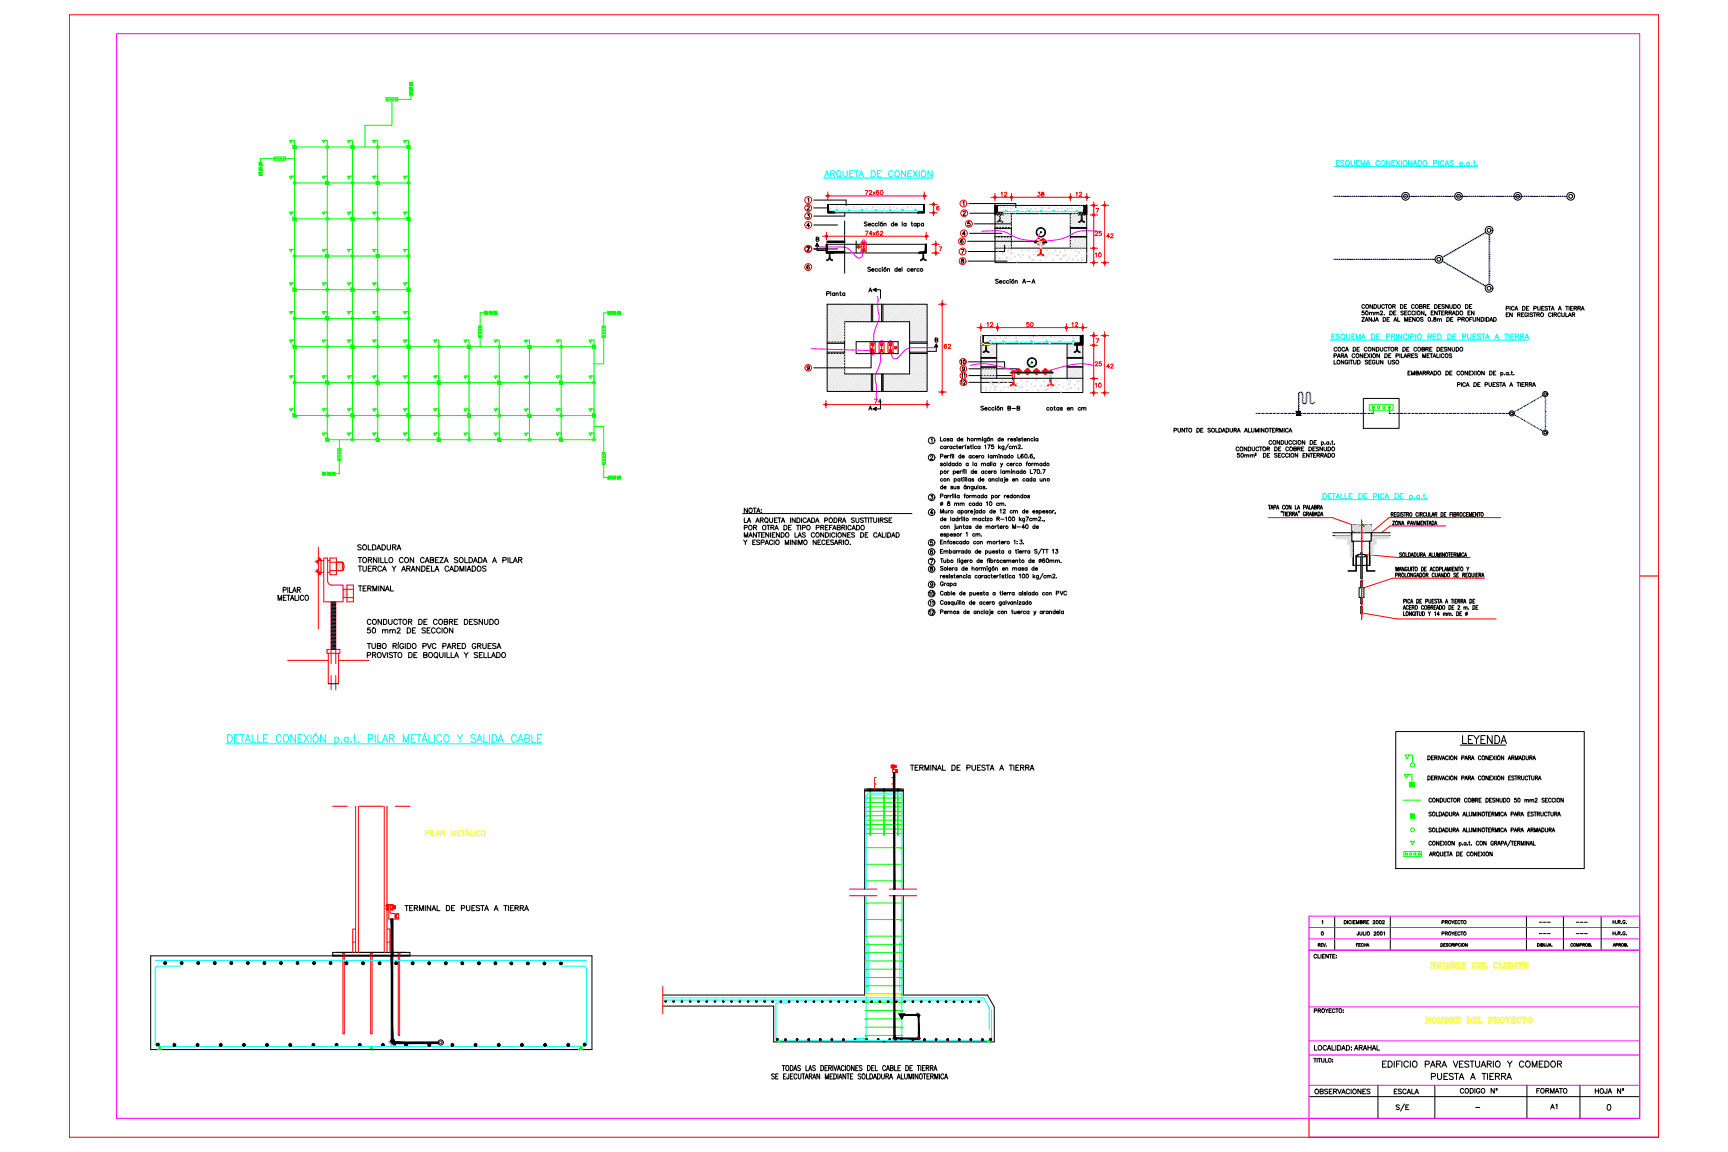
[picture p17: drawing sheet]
<svg xmlns="http://www.w3.org/2000/svg" width="914mm" height="610mm" viewBox="0 0 914 610" stroke-linecap="round" stroke-linejoin="round" font-family="sans-serif">
<defs><g id="words">
<text font-size="7.5" fill="#0ff" x="434" y="96">%%uARQUETA DE CONEXION</text>
<text font-size="7.5" x="738" y="589">S/E</text>
<text font-size="6.6" fill="#ff0" x="224" y="443">PILAR METÁLICO</text>
<g font-size="6.6">
<text x="730" y="566">EDIFICIO PARA VESTUARIO Y COMEDOR</text>
<text x="756" y="573">PUESTA A TIERRA</text>
</g>
<g font-size="6.2">
<text x="392" y="273">%%UNOTA:</text>
<text x="188" y="314">TERMINAL</text>
<text x="146" y="319">METALICO</text>
<text x="480" y="409">TERMINAL DE PUESTA A TIERRA</text>
<text x="213" y="483">TERMINAL DE PUESTA A TIERRA</text>
<text x="843" y="580">HOJA Nº</text>
</g>
<g font-size="6.2" fill="#ff0">
<text x="756" y="514">NOMBRE DEL CLIENTE</text>
<text x="753" y="543">NOMBRE DEL PROYECTO</text>
</g>
<g font-size="5.7">
<text x="393" y="282">POR OTRA DE TIPO PREFABRICADO</text>
<text x="188" y="292">SOLDADURA</text>
<text x="149" y="315">PILAR</text>
<text x="694" y="557">LOCALIDAD:</text>
<text x="715" y="557">ARAHAL</text>
<text x="695" y="580">OBSERVACIONES</text>
<text x="737" y="580">ESCALA</text>
<text x="772" y="580">CODIGO Nº</text>
<text x="812" y="580">FORMATO</text>
<text x="820" y="588">A1</text>
</g>
<g font-size="5.3" fill="#f00">
<text x="456" y="104">72x60</text>
<text x="528" y="105">12</text>
<text x="548" y="105">38</text>
<text x="568" y="105">12</text>
<text x="456" y="126">74x62</text>
<text x="578" y="126">25</text>
<text x="585" y="127">42</text>
<text x="579" y="137">10</text>
<text x="521" y="174">12</text>
<text x="542" y="174">50</text>
<text x="566" y="174">12</text>
<text x="498" y="186">62</text>
<text x="578" y="195">25</text>
<text x="585" y="196">42</text>
<text x="507" y="205">12</text>
<text x="579" y="206">10</text>
</g>
<g font-size="5.3">
<text x="526" y="151">Sección A-A</text>
<text x="436" y="158">Planta</text>
<text x="512" y="194" transform="rotate(-90 512 194)">10</text>
<text x="518" y="218">Sección B-B</text>
<text x="553" y="218">cotas en cm</text>
<text x="620" y="230">PUNTO DE SOLDADURA ALUMINOTERMICA</text>
<text x="393" y="285">MANTENIENDO LAS CONDICIONES DE CALIDAD</text>
<text x="392" y="289">Y ESPACIO MINIMO NECESARIO.</text>
<text x="491" y="316">10</text>
<text x="491" y="326">12</text>
<text x="755" y="426">CONDUCTOR COBRE DESNUDO 50 mm2 SECCION</text>
</g>
<text font-size="5.3" fill="#f0f" x="461" y="214">74</text>
<text font-size="4.9" fill="#f00" x="512" y="201" transform="rotate(-90 512 201)">11</text>
<g font-size="4.9">
<text x="496" y="289">Enfoscado con mortero 1:3.</text>
<text x="762" y="490">PROYECTO</text>
<text x="762" y="496">PROYECTO</text>
<text x="694" y="537">PROYECTO:</text>
</g>
<g font-size="4.4">
<text x="495" y="321" transform="rotate(-90 495 321)">11</text>
<text x="716" y="502">FECHA</text>
<text x="830" y="502">COMPROB.</text>
<text x="852" y="502">APROB.</text>
</g>
<g font-size="2.6">
<text x="813" y="489">---</text>
<text x="833" y="489">---</text>
<text x="813" y="495">---</text>
<text x="833" y="495">---</text>
<text x="780" y="587">-</text>
</g>
</g></defs>
<g fill="none" stroke="#f00" stroke-width=".53">
<path d="M37 8h841v594h-841zM437 104h54M438 102v4M489 102v4M492 113h4M492 108h4M494 107v7M497 109a.9 .9 0 0 0-1 1 .9 .9 0 0 0 1 1 .7 .7 0 0 0 0-1 .7 .7 0 0 0-1 1M524 104h53M526 102v4M566 102v4M577 114h4"/>
<path d="M577 109h4M579 107v34M580 110h1l-1 2M583 109h4M585 107v34M435 125h56M437 123v4M453 131h1M454 130h1v1h-1zM454 131h.1M455 131h1M456 128h2v5h-2z"/>
<path d="M456 129h2l-1 1zM456 132l1-1 1 2h-1zM456 131h.1M457 131h1M457 132h.1M457 130h.1M457 128v1M457 130v1M457 132v1M490 123v4M493 134h4M493 129h4"/>
<path d="M495 128v7M497 131h1l-1 2M548 128h2M548 128v-1h5v1M549 126h1v1h-1zM549 129h1h-1zM549 126h1M549 129h1M550 126v1M550 129h.1M550 128h1h-1zM550 128v3"/>
<path d="M551 128h.1M551 131v2M551 133l-2 2 2-1M551 131v3l1 1h-1v-2M551 128v3M551 129h2h-2zM551 126h2v1h-2zM551 128h2M552 129h.1M552 126h.1M552 126v1M583 139h4"/>
<path d="M499 159v50M497 161h4M517 173h58M519 171v4M564 171v4M577 178h4M579 176v34M580 179h1l-1 2M583 178h4M585 176v34M460 181h3v6h-3zM461 185h1v1z"/>
<path d="M461 182h1v1zM462 183h.1M462 185h.1M462 181v1M462 183v1M462 185v2M465 181h3v6h-3zM466 185h1v1zM466 182h1v1zM467 185h.1M467 183h.1M467 181v1"/>
<path d="M467 183v1M467 185v2M470 181h3v6h-3zM471 185l1 1h-1zM471 182h1v1h-1zM471 185h.1M471 183h.1M471 181v1M471 183v1M471 185v2M473 184h2l-1 1zM536 196h1v1h-1z"/>
<path d="M536 197v3M536 196h.1M536 196v1M537 197v3M538 197v-1h2v1M538 197h2M538 196h.1M538 197h2v1h-2zM538 195h2v1h-2zM538 196h1M539 198h.1M539 195h.1"/>
<path d="M539 195v1M539 197v1M540 196h.1M542 197l1-1h2v1M542 197h3M542 196h1M543 197h1v1h-1zM543 195h1v1h-1zM543 196h1M543 198h1M543 195h1M544 195v1"/>
<path d="M544 197v1M545 196h.1M547 197v-1h3v1M547 197h3M547 196h.1M548 197h1v1h-1zM548 195h1v1h-1zM548 196h1M548 198h1M548 195h1M548 195v1M548 197v1"/>
<path d="M549 196h1M552 197v-1h2l1 1M552 197h3M552 196h.1M552 197h2v1h-2zM552 195h2v1h-2zM553 196h1M553 198h.1M553 195h.1M553 195v1M553 197v1M554 196h1"/>
<path d="M555 196h2v1h-2zM555 197v3M556 196h.1M556 196v1M556 197v3M577 183h4M436 214h56M437 212v4M491 212v4M497 207h4M536 200v3l-1 1h1v-2M536 203l2 1"/>
<path d="M536 202l2 2M536 200v2M556 200v2M556 202l-2 2 2-1M556 200v3l1 1h-1v-2M577 208h4M583 208h4M671 274h34l10 4M720 276h.1M720 277h.1M720 278h.1M720 279h.1"/>
<path d="M720 275v1M720 276v1M720 277v1M720 278v1M720 279v1M765 278h-29l-5 4M794 274h-59l-10 8M168 290v43M168 297h3M170 297v6M171 295h2l1 14 1 1h7v8h-11zM173 297h2"/>
<path d="M175 295h3v9h-3zM175 298h6M178 298h3v4h-3zM181 298v4M181 298l1 1-1 3M720 280h.1M720 281h.1M720 282h.1M720 283h.1M720 284h.1M720 285h.1M720 286h.1"/>
<path d="M720 287h.1M720 288h.1M720 289h.1M720 290h.1M720 291h.1M720 292h.1M720 293h.1M720 294h.1M720 295h.1M720 296h.1M720 297h.1M720 298h.1"/>
<path d="M720 299h.1M720 280v1M720 281v1M720 282v1M720 283v1M720 284v1M720 285v1M720 286v1M720 287v1M720 288v1M720 289v1M720 290v1"/>
<path d="M720 291v1M720 292v1M720 293v1M720 294v1M720 295v1M720 296v1M720 297v1M720 298v1M720 299v1M722 293l18 2h38M168 303h3M173 303h2"/>
<path d="M175 302h6M175 318v33M178 318v33M182 312h5M182 316h5M184 310h3v8h-3zM720 300h.1M720 301h.1M720 302h.1M720 303h.1M720 304h.1M720 305h.1"/>
<path d="M720 306h.1M720 307h.1M720 308h.1M720 309h.1M720 310h.1M720 311h.1M720 312h.1M720 313h.1M720 314h.1M720 315h.1M720 316h.1M720 317h.1"/>
<path d="M720 318h.1M720 319h.1M720 320h.1M720 300v1M720 301v1M720 302v1M720 303v1M720 304v1M720 305v1M720 306v1M720 307v1M720 308v1"/>
<path d="M720 309v1M720 310v1M720 311v1M720 312v1M720 313v1M720 314v1M720 315v1M720 316v1M720 317v1M720 318v1M720 319v1M786 306h-49l-15 5"/>
<path d="M868 305h10v297h-185v-10M720 321h.1M720 322h.1M720 323h.1M720 324h.1M720 325h.1M720 326h.1M720 327h.1M720 320v1M720 321v1M720 322v1M720 323v1"/>
<path d="M720 324v1M720 325v1M720 326v1M720 327v1M721 324l18 4h53M152 349h22M173 344h7v2h-7zM174 346v16M175 358v7M178 358v7M179 349h16M179 346v16"/>
<path d="M463 415h1M464 411h-1v7M472 405h.1M472 406h.1M472 411h1v7M472 415h1M472 405v1M472 405l1 2h1v2h-2zM473 405h1M473 406h.1M473 405h1v1h-1zM473 406h1"/>
<path d="M474 405v1zM474 405v1M474 405v1v-1M474 406h.1M474 408h1M474 408h.1M474 407h1v2h-1zM176 427h8M188 427v77M190 427v77M190 427h13M203 427v77"/>
<path d="M205 427v77M209 427h8M205 479h1M205 479h.1M205 480h.1M205 479v2M206 479h1M207 479h1v3h-1zM207 479h2M208 479h1v2h-1zM208 479v1M208 479v2"/>
<path d="M208 479v2l1-2M209 479l-1 2 1-2M209 479v2M209 479v2v-1M209 480v1v-1M209 479v2h-2M450 470h14M450 474h14M470 470h15M470 474h15M187 499h1M188 492h-1v12"/>
<path d="M205 492h1v12M205 481h1M205 499h1M205 481h.1M206 481h1M206 483h1h2v3h-3v-7v4M208 480v-1v1M209 484h.1M209 485v-1v1M209 485l1-1-1 2h2M209 484h2M210 484l-1 2"/>
<path d="M210 484v2v-1M210 483h1v3h-1zM182 504v43v-43M196 504v43h1v-43M211 504v44v-44M351 522v14"/>
<circle cx="428" cy="119" r="1.8"/>
<circle cx="428" cy="114" r="1.8"/>
<circle cx="428" cy="106" r="1.8"/>
<circle cx="428" cy="110" r="1.8"/>
<circle cx="438" cy="104" r=".5"/>
<circle cx="438" cy="104" r=".3"/>
<circle cx="438" cy="104" r=".1"/>
<circle cx="438" cy="104" r=".2"/>
<circle cx="489" cy="104" r=".5"/>
<circle cx="489" cy="104" r=".4"/>
<circle cx="489" cy="104" r=".3"/>
<circle cx="489" cy="104" r=".1"/>
<circle cx="489" cy="104" r=".2"/>
<circle cx="494" cy="108" r=".2"/>
<circle cx="494" cy="113" r=".5"/>
<circle cx="494" cy="108" r=".3"/>
<circle cx="494" cy="108" r=".5"/>
<circle cx="494" cy="108" r=".4"/>
<circle cx="494" cy="108" r=".1"/>
<circle cx="494" cy="113" r=".1"/>
<circle cx="494" cy="113" r=".2"/>
<circle cx="510" cy="108" r="1.8"/>
<circle cx="510" cy="113" r="1.8"/>
<circle cx="513" cy="118" r="1.8"/>
<circle cx="526" cy="104" r=".5"/>
<circle cx="526" cy="104" r=".4"/>
<circle cx="526" cy="104" r=".3"/>
<circle cx="526" cy="104" r=".1"/>
<circle cx="526" cy="104" r=".2"/>
<circle cx="535" cy="104" r=".5"/>
<circle cx="535" cy="104" r=".4"/>
<circle cx="566" cy="104" r=".5"/>
<circle cx="566" cy="104" r=".3"/>
<circle cx="566" cy="104" r=".1"/>
<circle cx="566" cy="104" r=".2"/>
<circle cx="575" cy="104" r=".5"/>
<circle cx="575" cy="104" r=".4"/>
<circle cx="575" cy="104" r=".3"/>
<circle cx="575" cy="104" r=".1"/>
<circle cx="575" cy="104" r=".2"/>
<circle cx="579" cy="109" r=".2"/>
<circle cx="579" cy="114" r=".1"/>
<circle cx="579" cy="109" r=".1"/>
<circle cx="579" cy="109" r=".5"/>
<circle cx="579" cy="114" r=".5"/>
<circle cx="579" cy="109" r=".3"/>
<circle cx="579" cy="114" r=".4"/>
<circle cx="579" cy="114" r=".3"/>
<circle cx="579" cy="114" r=".2"/>
<circle cx="585" cy="109" r=".2"/>
<circle cx="585" cy="109" r=".1"/>
<circle cx="585" cy="109" r=".3"/>
<circle cx="585" cy="109" r=".5"/>
<circle cx="428" cy="132" r="1.8"/>
<circle cx="437" cy="125" r=".5"/>
<circle cx="437" cy="125" r=".3"/>
<circle cx="437" cy="125" r=".1"/>
<circle cx="437" cy="125" r=".2"/>
<circle cx="454" cy="131" r=".4"/>
<circle cx="457" cy="129" r=".4"/>
<circle cx="457" cy="132" r=".4"/>
<circle cx="490" cy="125" r=".5"/>
<circle cx="490" cy="125" r=".4"/>
<circle cx="490" cy="125" r=".3"/>
<circle cx="490" cy="125" r=".1"/>
<circle cx="490" cy="125" r=".2"/>
<circle cx="495" cy="134" r=".2"/>
<circle cx="495" cy="129" r=".5"/>
<circle cx="495" cy="134" r=".5"/>
<circle cx="495" cy="129" r=".3"/>
<circle cx="495" cy="129" r=".4"/>
<circle cx="495" cy="134" r=".4"/>
<circle cx="495" cy="134" r=".3"/>
<circle cx="495" cy="129" r=".1"/>
<circle cx="495" cy="134" r=".1"/>
<circle cx="495" cy="129" r=".2"/>
<circle cx="509" cy="128" r="1.8"/>
<circle cx="509" cy="138" r="1.8"/>
<circle cx="509" cy="133" r="1.8"/>
<circle cx="510" cy="123" r="1.8"/>
<circle cx="579" cy="139" r=".2"/>
<circle cx="579" cy="139" r=".5"/>
<circle cx="579" cy="131" r=".5"/>
<circle cx="579" cy="131" r=".4"/>
<circle cx="579" cy="139" r=".3"/>
<circle cx="579" cy="131" r=".3"/>
<circle cx="579" cy="131" r=".2"/>
<circle cx="585" cy="139" r=".2"/>
<circle cx="585" cy="139" r=".3"/>
<circle cx="585" cy="139" r=".5"/>
<circle cx="428" cy="141" r="1.8"/>
<circle cx="499" cy="161" r=".2"/>
<circle cx="499" cy="161" r=".1"/>
<circle cx="499" cy="161" r=".5"/>
<circle cx="499" cy="161" r=".3"/>
<circle cx="519" cy="173" r=".5"/>
<circle cx="519" cy="173" r=".3"/>
<circle cx="519" cy="173" r=".1"/>
<circle cx="519" cy="173" r=".2"/>
<circle cx="528" cy="173" r=".5"/>
<circle cx="564" cy="173" r=".5"/>
<circle cx="564" cy="173" r=".3"/>
<circle cx="564" cy="173" r=".1"/>
<circle cx="564" cy="173" r=".2"/>
<circle cx="573" cy="173" r=".5"/>
<circle cx="573" cy="173" r=".3"/>
<circle cx="573" cy="173" r=".1"/>
<circle cx="573" cy="173" r=".2"/>
<circle cx="579" cy="178" r=".2"/>
<circle cx="579" cy="178" r=".1"/>
<circle cx="579" cy="178" r=".5"/>
<circle cx="585" cy="178" r=".2"/>
<circle cx="585" cy="178" r=".1"/>
<circle cx="585" cy="178" r=".5"/>
<circle cx="428" cy="195" r="1.7"/>
<circle cx="462" cy="185" r=".4"/>
<circle cx="462" cy="182" r=".4"/>
<circle cx="467" cy="182" r=".4"/>
<circle cx="467" cy="185" r=".4"/>
<circle cx="471" cy="185" r=".4"/>
<circle cx="471" cy="182" r=".4"/>
<circle cx="474" cy="184" r=".4"/>
<circle cx="510" cy="195" r="1.7"/>
<circle cx="538" cy="196" r=".3"/>
<circle cx="540" cy="196" r=".3"/>
<circle cx="543" cy="196" r=".3"/>
<circle cx="545" cy="196" r=".3"/>
<circle cx="548" cy="196" r=".3"/>
<circle cx="549" cy="196" r=".3"/>
<circle cx="552" cy="196" r=".3"/>
<circle cx="554" cy="196" r=".3"/>
<circle cx="579" cy="183" r=".1"/>
<circle cx="579" cy="183" r=".4"/>
<circle cx="579" cy="183" r=".5"/>
<circle cx="579" cy="183" r=".3"/>
<circle cx="579" cy="183" r=".2"/>
<circle cx="437" cy="214" r=".2"/>
<circle cx="437" cy="214" r=".1"/>
<circle cx="437" cy="214" r=".3"/>
<circle cx="437" cy="214" r=".4"/>
<circle cx="437" cy="214" r=".5"/>
<circle cx="491" cy="214" r=".5"/>
<circle cx="491" cy="214" r=".3"/>
<circle cx="491" cy="214" r=".1"/>
<circle cx="491" cy="214" r=".2"/>
<circle cx="499" cy="207" r=".2"/>
<circle cx="499" cy="207" r=".1"/>
<circle cx="499" cy="207" r=".5"/>
<circle cx="499" cy="207" r=".3"/>
<circle cx="579" cy="208" r=".1"/>
<circle cx="579" cy="200" r=".4"/>
<circle cx="579" cy="208" r=".4"/>
<circle cx="579" cy="200" r=".5"/>
<circle cx="579" cy="208" r=".5"/>
<circle cx="579" cy="208" r=".3"/>
<circle cx="579" cy="208" r=".2"/>
<circle cx="585" cy="208" r=".1"/>
<circle cx="585" cy="208" r=".3"/>
<circle cx="585" cy="208" r=".4"/>
<circle cx="585" cy="208" r=".5"/>
<circle cx="585" cy="208" r=".2"/>
<circle cx="233" cy="552" r=".7"/>
<circle cx="486" cy="549" r=".3"/>
</g>
<g fill="none" stroke="#f0f" stroke-width=".53">
<path d="M62 18h806v574h-806zM433 131h11a7 7 0 0 1 6 1M450 132l3 4a1.9 1.9 0 0 0 2 0 1.9 1.9 0 0 0 1-1v-2M456 128l1-1 1 1M520 122a24 24 0 0 1 19 4l9 2M551 123l-2 3M582 122a24 24 0 0 0-19 4l-10 2M464 157l1 1-1 4 1 6-2 8-1 5M429 185l31 1M461 187l1 1v-1M461 181h.1M466 187v5l-3 8 1 9"/>
<path d="M466 181l1-1v1M467 187h.1M471 181v-1l1 1M471 187h.1M495 184h-11a7 7 0 0 0-6 2l-3 3a1.9 1.9 0 0 1-2 1 1.9 1.9 0 0 1-1-2v-1M513 193a32 32 0 0 1 21 2l4 1M579 193a32 32 0 0 0-20 2l-5 1M693 485h175v107h-175zM693 497h175M693 491h175M693 503h175M693 533h175"/>
<path d="M525 550l-1 1M693 551h175M693 558h175M693 574h175"/>
</g>
<g fill="none" stroke="#dcdcdc" stroke-width=".53">
<path d="M439 110h.1M439 109h.1M439 110h1zM440 109h.1M441 109h.1M441 110h.1M441 108h.1M442 109h.1M442 110h.1M443 110h.1M443 112h.1M444 110h.1"/>
<path d="M444 112h.1M445 110h.1M445 109h.1M446 109h.1M446 111h.1M447 112h.1M447 109h.1M448 110h1zM449 109h.1M449 112h.1M449 110h1M450 109h.1"/>
<path d="M450 110h.1M451 110h.1M451 112h.1M452 110h.1M453 112h.1M453 111h.1M453 110h1M454 109h.1M456 109h.1M457 111h.1M458 110h1zM458 112h.1"/>
<path d="M459 109h.1M459 110h.1M460 110h.1M460 112h.1M461 109h.1M461 111h.1M461 110h.1M462 111h.1M463 110h.1M464 110h.1M464 109h.1M464 109h1"/>
<path d="M466 109h.1M466 110h.1M466 111h.1M467 110h1zM468 112h.1M468 109h.1M468 110h.1M469 110h.1M469 109h1M470 111h.1M470 110h.1M470 112h.1"/>
<path d="M471 111h.1M472 110h.1M473 110h.1M473 109h.1M474 111h.1M474 112h.1M475 109h.1M476 112h.1M477 110h.1M477 109h.1M478 110h.1M478 112h.1"/>
<path d="M479 109h.1M479 111h.1M480 110h.1M480 111h.1M480 111h1M481 110h.1M482 112h.1M482 110h.1M482 109h.1M483 109h.1M483 112h.1M485 109h.1"/>
<path d="M486 110h.1M487 109h.1M487 111h.1M488 110h.1M528 114l-1 1M528 113h.1M528 118l-1 1M529 114l-2 2M529 115l-2 3M529 110h.1M530 110h.1M530 112h.1"/>
<path d="M530 113h.1M530 117l-3 4M531 114l-2 1M531 110h.1M531 113h.1M531 112h.1M531 112v1zM532 110h.1M532 113h.1M532 112h1M533 113l-4 3M533 110h.1"/>
<path d="M534 109h.1M534 113l-4 4M535 114l-7 7M535 115l-5 6M535 117l-4 4M535 118l-2 3M535 120l-1 1M536 112h.1M536 109v1zM536 110h1M536 112h1M537 113h.1"/>
<path d="M538 112h.1M539 110h.1M539 112h.1M540 111h.1M541 112h.1M542 110h.1M543 110v1zM544 112h.1M544 110h.1M545 112h.1M546 112h.1M547 111h.1"/>
<path d="M548 112h.1M548 110v1zM549 112h.1M549 110h.1M551 110h1zM551 112h.1M553 112h.1M553 110h.1M553 111h1M555 110v1zM555 112v1zM556 110h.1"/>
<path d="M557 111h.1M558 112h.1M559 110h.1M560 112h.1M561 111h1M562 110h.1M564 112h.1M564 110h.1M565 110l1 1h-1zM565 112h.1M566 113h.1M566 110h.1"/>
<path d="M567 110h.1M568 111h.1M568 113l-2 2M569 112v1zM569 111h.1M569 113l-3 3M570 112h.1M571 113l-5 5M571 118l-3 3M571 109h1M572 114l-6 5M572 116l-1 1"/>
<path d="M572 115l-6 6M572 113h.1M573 117l-3 4M573 110h.1M573 114h.1M575 114l-2 2M575 115l-2 2M575 117l-4 4M575 118l-2 3M575 120l-1 1M527 125h.1M527 134h.1"/>
<path d="M527 135v1zM527 132h.1M528 125l-1 2M529 138h.1M529 134h.1M530 125l-3 3M531 135h.1M531 137h.1M531 125l-4 5M532 136h2zM533 125l-6 6M534 137h.1"/>
<path d="M534 125l-6 6M535 136h.1M535 132h.1M535 134h1zM535 137v1zM535 126l-5 5M535 127l-4 4M535 129l-2 2M535 130l-1 1M537 134h.1M538 133h.1M540 136h.1"/>
<path d="M541 138h.1M541 135h.1M542 137h.1M542 133h.1M544 133l1-1zM544 135h.1M546 138h1h-1zM546 133h.1M547 134v1zM547 136h1M548 128h.1M548 133h.1"/>
<path d="M548 137h.1M548 128h1M549 136h.1M549 133h1zM549 128h.1M549 127h1zM549 128l1 1zM549 128h1M550 128h.1M550 128l1 1M550 128h1zM550 131h.1"/>
<path d="M550 130l1 1M550 130h1M550 129l1 1M550 129h1M550 128h1M551 128v3M551 128v1M551 131h.1M551 130h.1M551 129v1M551 129h.1M551 130v1"/>
<path d="M551 128h.1M551 135h.1M551 128h1M551 128l2 1zM551 127h2zM552 128h.1M552 128h1M553 128h.1M553 134h.1M553 136v1zM553 128h1M553 138h1"/>
<path d="M554 128h.1M554 136h.1M555 134h.1M556 136h.1M558 133l1-1zM558 135h.1M559 138h.1M559 135h1zM561 134h.1M561 137h1zM562 137h.1M562 135h1z"/>
<path d="M563 132v1zM564 136h.1M566 137h.1M567 134h.1M567 132h.1M568 125l-2 2M568 135h1M569 125l-3 3M569 135v1zM570 133h.1M570 135h.1M570 137v1z"/>
<path d="M571 137h.1M571 125l-5 5M571 134h.1M572 135h.1M572 132h.1M572 136v1zM572 137h.1M572 125l-6 6M573 137h1M573 133h1M574 136h.1M574 125l-6 6"/>
<path d="M574 137h.1M575 126l-6 5M575 127l-4 4M575 129l-3 2M575 130l-1 1M438 161h.1M440 161l-2 2M441 161l-3 3M443 161l-5 5M444 161l-6 6M446 161l-8 8M447 170l-9 10"/>
<path d="M447 172l-9 9M447 173l-8 8M447 175l-6 6M447 177l-4 4M447 178l-3 3M447 180l-1 1M447 161l-9 10M449 161l-11 11M450 161l-12 13M452 161l-14 14M453 161l-15 16M455 161l-17 17"/>
<path d="M456 161l-9 9M458 161l-9 9M459 161l-9 9M461 161l-9 9M461 162l-8 8M461 164l-6 6M461 165l-5 5M461 167l-3 3M461 168l-2 2M461 170h.1M469 161l-2 1M470 161l-3 3"/>
<path d="M472 161l-5 4M473 161l-6 6M475 161l-8 8M476 161l-9 9M478 161l-9 9M479 161l-9 9M481 161l-9 9M482 161l-9 9M484 161l-9 9M485 161l-9 9M487 161l-9 9M488 161l-9 9"/>
<path d="M490 161l-9 9M491 162l-10 9M491 163l-10 10M491 165l-10 9M491 166l-10 10M491 168l-10 9M491 170l-10 9M491 171l-10 9M491 173l-9 8M491 174l-7 7M491 176l-6 5M491 177l-4 4"/>
<path d="M491 179l-3 2M521 179h.1M522 179h.1M523 179h1M526 179h.1M526 178h.1M528 179h.1M529 178h.1M531 179h.1M533 179h.1M534 178h.1M537 179h.1"/>
<path d="M540 179h.1M541 178h.1M543 179h.1M546 179h.1M549 179h.1M550 179h.1M552 178h.1M553 178h.1M555 179h.1M556 178h.1M558 178v1zM559 179h.1"/>
<path d="M561 179h.1M564 179h.1M566 179h.1M568 179h.1M569 178h.1M571 179h.1M438 187h.1M439 187l-1 2M441 187l-3 3M443 187l-5 5M444 187l-6 6M446 187l-8 8"/>
<path d="M447 187l-9 9M447 189l-9 9M447 190l-9 10M447 192l-9 9M447 193l-9 10M447 195l-9 9M447 196l-9 10M447 198l-9 9M449 198l-10 9M450 198l-9 9M452 198l-10 9M453 198l-9 9"/>
<path d="M455 198l-10 9M456 198l-9 9M458 198l-10 9M459 198l-9 9M461 198l-10 9M461 199l-8 8M468 198l-1 1M470 198l-3 3M471 198l-4 4M473 198l-6 6M474 198l-7 7M476 198l-9 9"/>
<path d="M478 198l-10 9M479 198l-9 9M481 198l-10 9M482 187l-1 1M484 187l-3 2M485 187l-4 4M487 187l-6 6M488 187l-7 7M490 187l-9 9M491 180l-1 1M491 188l-10 9M491 189l-18 18"/>
<path d="M491 191l-17 16M491 192l-15 15M491 194l-14 13M491 195l-12 12M491 197l-11 10M491 199l-9 8M520 183h-1M520 194l-1 1M520 182h.1M520 186l-1 2M521 183l-2 2M521 185v1"/>
<path d="M522 184l-3 2M522 194l-3 3M522 182h.1M522 181h.1M522 186l-3 3M523 183h-1M523 194l-4 4M523 182h.1M524 181h1zM525 194l-6 6M525 182l-3 3M526 181h.1"/>
<path d="M526 194l-6 6M526 182l-3 4M527 181h.1M527 182l-6 7M527 184l-5 5M527 186l-3 3M527 187l-2 2M527 189h.1M527 195l-5 5M527 196l-4 4M527 198l-2 2M527 199l-1 1"/>
<path d="M529 181h.1M532 182h.1M533 181h.1M534 181h1zM535 197h.1M536 197h1zM536 197h-1M536 198v-1v3M536 200h.1M536 199v1M536 198v1M536 198h.1"/>
<path d="M536 199h.1M536 181h.1M536 197h.1M536 197l1 3M537 197h-1M537 199h-1M537 198h-1M537 198l-1 1M537 199l-1 1M537 200h-1M537 197l-1 1M537 181h.1"/>
<path d="M537 197h.1M538 197h-1M538 197h.1M538 197h2zM538 196h2zM539 197h-1M539 197h.1M540 197h-1M540 197h.1M541 197h-1M541 197h.1M542 197h-1"/>
<path d="M542 181h.1M542 197h.1M543 197h-1M543 197h1zM543 196h1zM543 197h.1M544 197h-1M544 181h.1M544 197h.1M545 197h-1M545 197h.1M546 197h-1"/>
<path d="M546 197h.1M547 181h.1M547 197h-1M547 197h.1M548 197h1zM548 196h1zM548 197h-1M548 181h.1M548 197h.1M549 197h-1M549 197h.1M550 197h-1"/>
<path d="M550 197h.1M551 197h-1M551 197h.1M552 197h-1M552 197h.1M552 197h2zM552 196h2zM553 197h-1M553 197h.1M553 181h.1M554 197h-1M554 197h.1"/>
<path d="M555 197h-1M555 197h.1M555 197h2zM555 199l1 1M555 199h1M555 198l1 1M555 198h1M556 197h.1M556 197l-1 3M556 197v1M556 200h.1M556 199v1"/>
<path d="M556 199h.1M556 198v1M556 198h.1M556 198v-1v3M557 197h-1M557 197h.1M557 181h.1M559 181h.1M561 181h.1M562 181h.1M564 182h1M566 194l-1 2"/>
<path d="M566 182l-1 1M567 181h.1M568 194l-3 3M568 182l-3 3M569 182l-4 4M569 194l-4 5M569 182h.1M569 181h1M570 183l-5 5M570 184l-5 5M570 181h.1M570 186l-4 3"/>
<path d="M571 194l-6 6M571 182h.1M571 186l-3 3M571 181h.1M572 183l-2 1M572 194l-6 6M573 183l-3 2M573 184l-2 2M573 186l-4 3M573 187l-2 2M573 189h-1M573 195l-5 5"/>
<path d="M573 196l-4 4M573 198l-2 2M573 199l-1 1M461 201l-6 6M461 202l-5 5M461 204l-3 3M461 205l-2 2M461 207h.1M491 200l-7 7M491 202l-6 5M491 203l-4 4M491 205l-3 2"/>
<path d="M491 206l-1 1M520 205h.1M521 206h.1M521 202h.1M522 201h.1M522 205h.1M522 206h.1M523 206h.1M523 207h1zM524 203h.1M524 204h.1M524 205h1z"/>
<path d="M526 204h.1M526 206h1zM526 205h.1M526 205h1zM527 201h.1M528 203h1zM530 206h.1M531 201v1zM531 202h.1M533 205h1zM535 205h.1M535 207h.1"/>
<path d="M537 204h.1M538 204h.1M538 204h1M539 205h.1M539 203h.1M540 205h.1M541 207h.1M541 205h.1M543 202h1zM543 204h.1M543 204h1M545 205h1"/>
<path d="M546 203h.1M546 206h.1M546 202h.1M546 202h1M547 205h.1M547 207h.1M550 204h.1M550 203h.1M550 204h1zM551 206h1M553 206h2zM553 204v1z"/>
<path d="M555 203h1zM555 204h1M557 202h.1M558 206h.1M558 204h.1M559 207h.1M559 205h1zM561 202h.1M563 203h.1M564 206h1zM565 201h.1M565 205h.1"/>
<path d="M565 203l1 1zM565 206h.1M566 205h1zM569 203h.1M569 206h.1M570 203h.1M570 205l1 1zM571 206h.1M572 204h.1M572 201h.1M572 203h.1M715 278h.1"/>
<path d="M716 278h.1M716 279h.1M716 280h.1M717 279h.1M717 278h.1M717 280h.1M718 278h.1M718 279h.1M718 280h.1M719 278h.1M719 279h.1M719 280h.1"/>
<path d="M720 278h.1M720 279h.1M720 280h.1M721 280h.1M721 279h.1M722 278h.1M722 280h.1M722 279h.1M723 279h.1M723 280h.1M723 278h.1M724 278h.1"/>
<path d="M724 279h.1M724 280h.1M725 280h.1M725 278h.1M725 279h.1M169 297h1M169 298h1M169 299h1M169 300h1M178 298h.1M179 298l-1 2M179 298l-1 3"/>
<path d="M179 298l-1 4M180 298l-2 4M180 298l-1 4M181 298l-2 4M181 298l-1 4M181 299v3v-3M707 284h1M707 284v1M708 285h1M708 284h1M708 283v1M709 283v1"/>
<path d="M709 284h1M709 284v1M710 284v1M710 285h1M710 284h1M710 283v1M711 283v1M711 284h2M712 284v1M713 285h1M713 284h1M713 283v1"/>
<path d="M713 288h1M713 287h1M713 285v2M713 288h.1M714 283v1M714 285v2M714 288h.1M714 287h1M714 284h1M714 286h1M714 288h1M714 284v1h-1"/>
<path d="M714 287v1M714 289h1M714 292h1M714 294h1M714 291h1M714 293h1M715 284v1M715 287v1M715 289v2M715 292v1M715 294v1M715 288h1"/>
<path d="M715 290h1M715 293h1M715 287h1M715 289h1M715 292h1M715 295h1M715 287h.1M715 288v1M715 291v1M715 293v1M715 281h.1M716 281h.1"/>
<path d="M716 287h.1M716 288v1M716 291v1M716 293v1M717 281h.1M718 281h.1M719 281h.1M720 281h.1M721 281h.1M722 281h.1M723 281h.1M724 281h.1"/>
<path d="M725 281h.1M725 289h.1M725 292h.1M725 291h.1M725 288h.1M725 293h.1M725 287v1M725 289v2M725 292v1M725 288h2M725 290h2M725 293h2"/>
<path d="M725 287h2M725 292h2M726 287h.1M726 288v1M726 291v1M726 293v1M726 285h1v2M726 285h1M726 284h1M726 283v1M726 285v2M727 288v1h-2"/>
<path d="M727 283v1M727 291v1M727 293v1M727 287h1M727 284h1M727 286h1M727 284v1M727 287v1M728 284v1M728 287v1M728 288h.1M728 285h.1"/>
<path d="M728 287h.1M728 285h1M728 284h1M728 283v1M728 285v2M729 283v1M729 284h2M729 284v1M730 284v1M731 285h1M731 284h1M731 283v1"/>
<path d="M732 283v1M732 284h1M732 284v1M733 284v1M733 285h1M733 284h1M733 283v1M734 283v1M734 284h1M735 284v1M169 301h1M169 302h1"/>
<path d="M169 303h1M179 302l1-4-1 4M181 301v1M182 312h.1M182 312v1M182 312v2M182 312v3M183 312l-1 4M184 312l-2 4M184 314l-1 2M184 316h.1M184 313l-1 3"/>
<path d="M184 315l-1 1"/>
<circle cx="443" cy="109" r=".3"/>
<circle cx="447" cy="110" r=".2"/>
<circle cx="452" cy="109" r=".3"/>
<circle cx="455" cy="110" r=".2"/>
<circle cx="462" cy="110" r=".3"/>
<circle cx="466" cy="110" r=".2"/>
<circle cx="471" cy="110" r=".3"/>
<circle cx="474" cy="110" r=".2"/>
<circle cx="480" cy="110" r=".3"/>
<circle cx="484" cy="110" r=".2"/>
<circle cx="531" cy="109" r=".2"/>
<circle cx="534" cy="112" r=".2"/>
<circle cx="535" cy="110" r=".2"/>
<circle cx="540" cy="110" r=".2"/>
<circle cx="542" cy="112" r=".2"/>
<circle cx="546" cy="111" r=".2"/>
<circle cx="550" cy="112" r=".2"/>
<circle cx="555" cy="110" r=".2"/>
<circle cx="560" cy="111" r=".2"/>
<circle cx="561" cy="112" r=".2"/>
<circle cx="568" cy="112" r=".2"/>
<circle cx="571" cy="110" r=".2"/>
<circle cx="528" cy="133" r=".2"/>
<circle cx="529" cy="137" r=".4"/>
<circle cx="529" cy="133" r=".4"/>
<circle cx="531" cy="134" r=".4"/>
<circle cx="533" cy="133" r=".2"/>
<circle cx="537" cy="136" r=".2"/>
<circle cx="538" cy="138" r=".2"/>
<circle cx="539" cy="135" r=".4"/>
<circle cx="541" cy="133" r=".2"/>
<circle cx="545" cy="137" r=".2"/>
<circle cx="545" cy="136" r=".2"/>
<circle cx="550" cy="138" r=".4"/>
<circle cx="551" cy="135" r=".2"/>
<circle cx="554" cy="132" r=".2"/>
<circle cx="557" cy="137" r=".2"/>
<circle cx="557" cy="134" r=".2"/>
<circle cx="561" cy="133" r=".2"/>
<circle cx="564" cy="135" r=".2"/>
<circle cx="565" cy="138" r=".2"/>
<circle cx="568" cy="137" r=".4"/>
<circle cx="569" cy="133" r=".2"/>
<circle cx="571" cy="134" r=".4"/>
<circle cx="573" cy="138" r=".2"/>
<circle cx="574" cy="134" r=".2"/>
<circle cx="523" cy="179" r=".2"/>
<circle cx="527" cy="179" r=".4"/>
<circle cx="532" cy="179" r=".2"/>
<circle cx="538" cy="179" r=".4"/>
<circle cx="545" cy="179" r=".2"/>
<circle cx="549" cy="178" r=".2"/>
<circle cx="562" cy="179" r=".2"/>
<circle cx="530" cy="181" r=".2"/>
<circle cx="531" cy="181" r=".2"/>
<circle cx="538" cy="181" r=".2"/>
<circle cx="539" cy="181" r=".2"/>
<circle cx="546" cy="181" r=".2"/>
<circle cx="551" cy="181" r=".2"/>
<circle cx="554" cy="181" r=".2"/>
<circle cx="555" cy="181" r=".4"/>
<circle cx="561" cy="181" r=".2"/>
<circle cx="568" cy="182" r=".2"/>
<circle cx="568" cy="181" r=".2"/>
<circle cx="520" cy="203" r=".2"/>
<circle cx="522" cy="207" r=".2"/>
<circle cx="524" cy="203" r=".2"/>
<circle cx="525" cy="202" r=".2"/>
<circle cx="526" cy="203" r=".4"/>
<circle cx="529" cy="207" r=".2"/>
<circle cx="531" cy="205" r=".2"/>
<circle cx="533" cy="202" r=".2"/>
<circle cx="536" cy="201" r=".4"/>
<circle cx="537" cy="206" r=".2"/>
<circle cx="538" cy="203" r=".4"/>
<circle cx="540" cy="201" r=".2"/>
<circle cx="541" cy="204" r=".2"/>
<circle cx="544" cy="207" r=".4"/>
<circle cx="548" cy="204" r=".2"/>
<circle cx="548" cy="201" r=".4"/>
<circle cx="550" cy="207" r=".4"/>
<circle cx="553" cy="202" r=".4"/>
<circle cx="556" cy="205" r=".2"/>
<circle cx="559" cy="202" r=".2"/>
<circle cx="561" cy="204" r=".4"/>
<circle cx="562" cy="207" r=".2"/>
<circle cx="563" cy="205" r=".2"/>
<circle cx="566" cy="202" r=".2"/>
<circle cx="570" cy="202" r=".4"/>
<circle cx="571" cy="202" r=".2"/>
</g>
<g fill="none" stroke="#000" stroke-width=".53">
<path d="M427 109h1l-1 2h1M427 113h1v1a.7 .7 0 0 1 0 1 .7 .7 0 0 1-1 0M427 105h1v2M428 119h-1l1-1v2M431 106h17v3M431 110h7M431 119h12M438 108h51v5h-51zM438 108v5h4l-3-1M438 108v4M438 108v4h3h-3zM438 112h1h-1z"/>
<path d="M447 117v28M447 113v1h-16M459 118h-2l2 1v1l-2-1M459 119h2a.7 .7 0 0 0-1-1 .7 .7 0 0 0-1 1 .7 .7 0 0 0 1 1l1-1M462 118a.7 .7 0 0 0-1 0 .7 .7 0 0 0 0 1 .7 .7 0 0 0 1 0M464 118a.7 .7 0 0 0-1 0 .7 .7 0 0 0 0 1 .7 .7 0 0 0 1 0M465 118h.1M465 118v2M467 117l-1 1M468 119l1-1v2M468 118v2M472 112h.1"/>
<path d="M473 118a.7 .7 0 0 0-1 0 .7 .7 0 0 0 0 1 .7 .7 0 0 0 1 0M473 117v3M474 119h1a.7 .7 0 0 0-1-1 .7 .7 0 0 0 0 1h1M477 117v3M479 118a.7 .7 0 0 0-1 0 .7 .7 0 0 0 0 1 .7 .7 0 0 0 1 0M479 118v2M482 118h1M482 117v2l1 1M485 118a.7 .7 0 0 0-1 0 .7 .7 0 0 0 0 1 .7 .7 0 0 0 1 0M485 118v2M486 118a.7 .7 0 0 1 1 0 .7 .7 0 0 1 0 1 .7 .7 0 0 1-1 0M486 118v2"/>
<path d="M488 112h1zM489 112l-3 1M489 118a.7 .7 0 0 0-1 0 .7 .7 0 0 0 0 1 .7 .7 0 0 0 1 0M489 118v2M489 112v-4v5h-4M489 109v3h-3h3M510 107v2M510 112h1l-1 2h1M513 108h25v2M513 113h14M513 117h-1v1a.8 .8 0 0 1 1 0 .8 .8 0 0 1 0 1 .8 .8 0 0 1-1 0M516 118h19"/>
<path d="M527 109v30h48v-30l-1 4-3 1M527 109v5h4l-4-1M527 109l1 4M527 113h1h-1zM527 113h3M528 113h-1v-4v5h4l-1-1M528 109v4h3h-3zM528 109h46v4h-46zM529 114v2l-1 2M529 116l2 2-2-1M529 114v3l-1 1M535 113v18"/>
<path d="M554 113h.1M566 113v18M572 114v3l1 1 1-1M572 116l-1 2 1-1M573 114v2l1 1M574 109v4h-3h3zM574 113h1zM575 109v5h-4l4-1zM575 109v5h-4h4zM427 131h1l-1 2M427 131h1l-1 2h1M431 132h12"/>
<path d="M432 127l1-1-1-1v3l1-1M432 129l1 1h-1zM432 130h.1M432 129v4h5M437 129h53v5h-53zM437 129l1 4 3 1h-4zM438 133v1zM438 133l-1-4v5h4M438 133l2 1M438 128h9M438 134h9M438 133h9"/>
<path d="M439 134v2l-1 2 1-1v-3M439 136l1 2-1-1M453 127v7M488 134v2l-1 2 2-1v-3M489 136l1 2-1-1M489 134l1-1v1zM490 133l-3 1M490 129v5h-4l4-1v-3M490 129v5h-4h1M509 132h1l-1 2M509 137v1l1 1a.7 .7 0 0 1-1 0l1-1zM510 127a1.1 1.1 0 0 0-2 1 1 1 0 0 0 2 0 .7 .7 0 0 0-1-1 .7 .7 0 0 0-1 1"/>
<path d="M511 124h-2l1-2v3M512 128h37M512 138h21M513 123h17M527 125h8M527 131h48M527 121h8M532 130v3h-20M548 128h6h-6zM566 125h9M566 121h9M428 141v-1a.9 .9 0 0 0-1 1 .9 .9 0 0 0 1 1 .7 .7 0 0 0 0-1 .7 .7 0 0 0-1 1"/>
<path d="M460 155l1-3v3M460 154h1M461 142h-2l2 1-1 1-1-1M461 143h1a.7 .7 0 0 0-1-1 .7 .7 0 0 0 1 1M462 153h4v5M462 153h2v1zM462 153h1v1zM463 153h.1M464 142a.7 .7 0 0 0-1 0 .7 .7 0 0 0 0 1 .7 .7 0 0 0 1 0M466 142a.7 .7 0 0 0-1 0 .7 .7 0 0 0 0 1 .7 .7 0 0 0 1 0M467 142h.1M467 142v2"/>
<path d="M469 141l-1 1M470 143l1-1v2M470 142v2M475 142a.7 .7 0 0 0-1 0 .7 .7 0 0 0 0 1 .7 .7 0 0 0 1 0M475 141v3M475 143h2a.7 .7 0 0 0-1-1 .7 .7 0 0 0-1 1 .7 .7 0 0 0 1 1l1-1M477 141v3M481 142a.7 .7 0 0 0-1 0 .7 .7 0 0 0 0 1 .7 .7 0 0 0 1 0M482 143h1a.7 .7 0 0 0-1-1 .7 .7 0 0 0 0 1 .7 .7 0 0 0 0 1l1-1M484 142v2M485 142l-1 1M486 142a.7 .7 0 0 0-1 0 .7 .7 0 0 0 0 1 .7 .7 0 0 0 1 0"/>
<path d="M438 161h53v46h-53zM447 170h34v28h-34zM461 161v9M462 161v9M467 161v9M495 180h1v-1h-1v2h1v-1M519 177v6h4v-1M519 177v23h54M519 177l1 1v4M520 178h52v4h-52zM520 178v4h3h-3zM547 178h.1"/>
<path d="M572 178v4h-3h3zM573 178l-1 4M573 178v-1v6h-4v-1M573 178v4h-1M573 178v4h-4M573 178v30h-54v-8M721 168h1l-1 2h1M722 165h-1a.7 .7 0 0 1 1 0 1 1 0 0 1 0 2 .7 .7 0 0 1-1-1M722 162a.8 .8 0 0 0-1-1 .8 .8 0 0 0 0 1 .8 .8 0 0 0 0 1 .8 .8 0 0 0 1 0M722 170l1-2 1 2M723 169h1M725 166l1-1v2"/>
<path d="M725 165v2M726 166l1-1v2M726 168v2l-2-2v2M726 161v2l-1-2v2M727 161l1 1v1h-1zM727 168v2l-1-1M728 166l1-1v2M728 165v2M728 170l1-2v2M728 169h1M729 166l1-1v2M729 161l1 2v-2"/>
<path d="M730 165h1h1l-2 2h2M732 168h1v2h-1zM733 166h.1M733 162a.8 .8 0 0 0-1-1 .8 .8 0 0 0-1 1 .8 .8 0 0 0 1 1 .8 .8 0 0 0 1 0M733 161h1M734 161v2M734 169h1M735 168h-1v2h1M735 165h2l-1 2h-1zM737 162h1l-1-1v2M737 166h1M738 170v-2l1 2"/>
<path d="M738 162v1M738 169h1M739 165h-2v2h2M740 168v2h1M741 161l1 1v1h-1zM743 165h-2l2 1-1 1-1-1M743 162h1M743 170v-2l1 2 1-2v2M743 166h1M744 161h-1v2h1M745 165h-2v2h2M746 169h.1"/>
<path d="M747 165a.8 .8 0 0 0-1 0 .8 .8 0 0 0-1 0v1a.8 .8 0 0 0 1 1 .8 .8 0 0 0 1-1M747 168h-1v2h1M748 162a.8 .8 0 0 0 0-1 .8 .8 0 0 0-1 1 .8 .8 0 0 0 1 1M749 165a.8 .8 0 0 0-1 0 .8 .8 0 0 0-1 0v1a.8 .8 0 0 0 1 1 .8 .8 0 0 0 1-1M749 168v2l-1-2v2M749 165v2M751 162h2l-2-1v2h1v-1M753 168h-1l1 1v1h-1M753 162h1l1-1h-2v2M754 165v2l-2-2v2M754 162l1 1M755 167h-1"/>
<path d="M755 162h1M757 161h-2v2h2M757 166h1M758 170h.1M759 165h-2v2h2M759 168v1h1v1h-1v-1l1-1zM759 161l1 1v1h-1zM761 165v2l-2-2v2M761 169h1v1M761 169v1M761 165h1M761 162h1"/>
<path d="M762 169h1v1M762 165v2M762 161h-1v2h1M763 166h1M764 165h-1v2h1M764 161h-1l1 2h-1M765 166l1-1h-1v2M765 166l1 1M766 168h1v2h-1zM766 161v2l-1-2v2M767 166l1-1h-1v2M767 161v2h1v-2"/>
<path d="M767 166l1 1M768 169h.1M768 167l1-2 1 2M769 166h1M769 168h-1v2h1M769 161l2 1-1 1h-1zM771 165h1v2h-1zM772 169h1v-1h-1v2M774 169h1v-1h-1v2M774 169l1 1M776 161h1l-1 2zM777 166h1"/>
<path d="M778 162h.1M778 169h1M778 165h-1v2h1M779 161h-1v2h1M779 168h-1v2M780 168v2h1v-2M780 165v2l-1-2v2M783 168v2l-1-2v2M784 168h1v2h-1zM786 168v2M787 168h1v2h-1zM788 170l1-2 1 2"/>
<path d="M789 169h1M790 168h2l-1 2h-1zM797 163h1v-1h-1v2M797 166h1M798 166h-1v2h1M799 162v2M800 166v2l-1-2v2M801 163a.8 .8 0 0 0-1-1 .8 .8 0 0 0 0 1 .8 .8 0 0 0 0 1 .8 .8 0 0 0 1 0M802 164v-2l1 2M802 163h1M803 166h1h-1v2M804 166v2"/>
<path d="M805 166h1M806 162h1v2h-1zM806 166h-1v2h1M808 163h1M808 166a.8 .8 0 0 0-1 0v1a.7 .7 0 0 0 1 1 .7 .7 0 0 0 0-1M809 162h-1v2h1M809 166v2M811 166h-1l1 1v1l-1-1M811 166h2M812 163h1v-1h-1v2M812 166v2M813 166h2h-2v2"/>
<path d="M814 162v2h1v-2M814 166l1 2M816 163h1M817 162h-1v2h1M819 162h-1l1 1v1h-1M819 162h2M820 162v2M821 164l1-2v2M821 166a.8 .8 0 0 0-1 0 .8 .8 0 0 0-1 0v1a.8 .8 0 0 0 1 1 .8 .8 0 0 0 1-1M821 163h1M822 166v2M822 166h2h-2v2"/>
<path d="M823 166l1 2M825 164v-2l1 2M825 163h1M826 166a.8 .8 0 0 0-1 0 .8 .8 0 0 0-1 0v1a.8 .8 0 0 0 1 1 .8 .8 0 0 0 1-1M826 166l1 2 1-1v-1M828 162h2M829 166v2h1M829 162v2M830 168l1-2v2M830 167h1M830 162v2M831 163h1"/>
<path d="M832 166h1h-1v2M832 162h-1v2h1M833 166v2M833 163l1-1h-1v2M834 163v1M835 163l1-1h-1v2M836 163v1M837 164l1-2v2M837 163h1M428 194a.7 .7 0 0 1-1 1 .6 .6 0 0 1 0-1 .6 .6 0 0 1 1 0v2l-1-1M438 186h9M438 187h9"/>
<path d="M438 182h9M438 181h9M453 181h22v6h-22zM461 184v11h-30M461 198v9M462 198v9M467 198v9M481 186h10M481 187h10M481 182h10M481 181h10M495 182l1 1h-1z"/>
<path d="M495 183h.1M495 182l1 2h-1zM495 182v4h-4M510 195a.7 .7 0 0 1-1-1 .6 .6 0 0 1 1 0v2h-1M513 191h19v4M513 195h25v1M513 199h23M519 194h8M519 189h8M519 190h8M519 182h1h-1zM520 182l-1-4v4h4"/>
<path d="M520 182h.1M520 182h3M522 183v2l-2 1M522 185l1 2-1-1M522 183v3h-1h-1M527 182v18M535 197h22h-22zM565 194h8M565 189h8M565 190h8M565 182v18M569 182h.1"/>
<path d="M570 183v3l1 1-1-2v-2M570 185l-1 2 1-1M572 182h1zM572 182h-3M706 188h1v-1h-1v2M706 191v2h1M707 184a.8 .8 0 0 0-1 1 .8 .8 0 0 0 1 1 .8 .8 0 0 0 0-1M708 189v-2l1 2M708 189h1M710 188h1l-1-1v2M710 188l1 1M711 191v2l-1-2v2"/>
<path d="M711 189l1-2 1 2M712 184a.8 .8 0 0 0-1 0 .8 .8 0 0 0-1 1 .8 .8 0 0 0 1 1 .8 .8 0 0 0 1-1M712 189h1M712 186l1-2 1 2M712 185h1M713 191a.8 .8 0 0 0-1 0v1a.7 .7 0 0 0 1 1 .7 .7 0 0 0 0-1M714 191v2M714 191h2M715 191v2M716 184h1v2h-1zM716 191l1 2 1-1v-1M717 188a.8 .8 0 0 0-1-1 .8 .8 0 0 0-1 1 .8 .8 0 0 0 1 1 .8 .8 0 0 0 1 0"/>
<path d="M718 185h1M718 191h2l-1 2h-1zM719 184h-1v2h1M721 187v2l-1-2v2M722 188h1M723 187h-1v2h1M723 184a.8 .8 0 0 0-1 0 .8 .8 0 0 0 0 1 .8 .8 0 0 0 0 1 .8 .8 0 0 0 1-1M724 187l1 2M724 191h-2l2 1-1 1-1-1M724 192h1M725 187l-1 2M726 191h-2v2h2"/>
<path d="M726 187v2M728 184v2l-2-2v2M728 191a.8 .8 0 0 0-1 0 .8 .8 0 0 0-1 0v1a.7 .7 0 0 0 1 1 .7 .7 0 0 0 1-1h-1M728 184h1v2h-1zM728 191l1 2 1-1v-1M730 187v2l-1-2v2M730 184v1l1 1h1v-2M732 191v2l-2-2v2M733 187l1 1v1h-1zM734 184a.8 .8 0 0 0-1 0 .8 .8 0 0 0-1 1 .8 .8 0 0 0 1 1 .8 .8 0 0 0 1-1M734 184h2M735 191v1v1l1-1v-1"/>
<path d="M735 188h1M735 184v2M736 187h-1v2h1M738 191h-1l1 1h-1M738 185l2-1h-2v2M739 188h1v-1h-1v2M739 185l1 1M741 187v2M742 187v2h1M742 184h2l-1 2h-1zM743 189l1-2v2M743 189h1"/>
<path d="M744 185h1M745 188h1l-1-1v2M745 197h1M746 184h-2v2h2M746 188v1M746 196h-1v2h1M747 198v-2l1 2v-2v2M747 188h1M748 187h-1v2h1M749 197h2l-2-1v2h1v-1M750 184a.8 .8 0 0 0-1 0 .8 .8 0 0 0-1 1 .8 .8 0 0 0 1 1 .8 .8 0 0 0 1-1M750 187h-1l1 2h-1"/>
<path d="M751 198l1-2 1 2M751 198h1M752 185l2-1h-2v2h2l-1-1M753 189v-2l1 2v-2v2M753 197h1l-1-1v2M754 197v1M754 185h2v-1h-2v2M755 197h1l-1-1v2M755 185l1 1M755 188h1M756 197v1M756 187h-1v2h1"/>
<path d="M757 185h.1M757 187h1M757 198l1-2v2M757 198h1M757 187v2M758 184h-1v2h1M758 189l1-2 1 2M759 189h1M759 196l1 1v1h-1zM760 187v2h1M760 184h2l-1 2h-1zM762 187v2"/>
<path d="M762 185h1M764 184h-2v2h2M764 188a.8 .8 0 0 0-1-1 .8 .8 0 0 0 0 1 .8 .8 0 0 0 0 1 .8 .8 0 0 0 1 0M765 196l1 1v1h-1zM766 184h-2l2 1-1 1h-1M767 197h1M768 184v2l-2-2v2M768 187h-1l1 2h-1M768 184v1l1 1h1v-2M768 196h-1v2h1M771 184h1v2h-1zM772 197a.7 .7 0 0 0 0-1 .7 .7 0 0 0-1 1 .8 .8 0 0 0 0 1 .8 .8 0 0 0 1 0"/>
<path d="M777 196v2l-2-2v2M777 197h1M779 196h-2v2h2M779 196l1 2M780 196l-1 2M781 196v2M785 196v2l-1-2v2M788 196l1 1v1h-1zM790 197h1M792 196h-2v2h2M794 197a.6 .6 0 0 1 1 0 .6 .6 0 0 1 0 1 .6 .6 0 0 1-1 0M794 197v2"/>
<path d="M796 198h.1M798 197a.6 .6 0 0 0-1 0 .6 .6 0 0 0 0 1 .6 .6 0 0 0 1 0M798 197v1M799 198h.1M800 197h.1M800 196v2M801 198h.1M460 217l1-2v2M462 216h2v1zM462 216h1v1zM463 216h.1M466 212v4h-4"/>
<path d="M513 202h23M536 200v1M721 211h19v16h-19zM771 204l1-1h1l-2-1v2M773 202v2M775 203a.8 .8 0 0 0 0-1 .8 .8 0 0 0-1 1v1a.8 .8 0 0 0 1 0M776 204l1-2v2M776 204h1M780 202l1 1v1h-1zM782 203h1M783 202h-1v2h1M786 204l1-1-1-1v2"/>
<path d="M788 202v2h1v-2M790 203h1M791 202h-1v2h1M793 203h-1l1 1h-1M794 202h1M794 202v2M795 204l1-2 1 2M795 204h1M799 204l1-2v2M799 204h1M803 202h1M803 202v2"/>
<path d="M805 202v2M805 203h1M807 202h-2v2h2M807 203h2l-2-1v2M808 203l1 1M809 203h1l-1-1v2M810 203l1 1M811 204l1-2 1 2M811 204h1M493 232v2M498 231v2h1M499 236a.7 .7 0 0 0-1 0 .7 .7 0 0 0 0 1 .7 .7 0 0 0 1 0"/>
<path d="M501 236a.7 .7 0 0 0-1 0 .7 .7 0 0 0 0 1 .7 .7 0 0 0 1 0M501 236v1M502 236l-1 1M502 232h-1l1 1h-1M504 236a.7 .7 0 0 0-1 0 .7 .7 0 0 0 0 1 .7 .7 0 0 0 1 0M504 236v1M504 232a.6 .6 0 0 0-1 0 .6 .6 0 0 0 0 1 .6 .6 0 0 0 1 0M504 232v1M506 236a.7 .7 0 0 0-1 0 .7 .7 0 0 0 0 1 .7 .7 0 0 0 1 0M506 236h1M506 235l1 2M507 237l2-1a.6 .6 0 0 0-1 0 .6 .6 0 0 0 0 1 .6 .6 0 0 0 1 0"/>
<path d="M508 232a.6 .6 0 0 0-1 0 .6 .6 0 0 0 0 1 .6 .6 0 0 0 1 0M508 231v2M508 233l1-1a.6 .6 0 0 0-1 0 .7 .7 0 0 0 1 1 .6 .6 0 0 0 1 0M509 236v1M510 236l-1 1M511 236v1M511 235l-1 1M512 232h1v1M512 231v2M513 236h-1l1 1h-1M514 236h.1M514 235v2"/>
<path d="M515 236h.1M515 236v1M516 232v1M517 236a.7 .7 0 0 0-1 0 .7 .7 0 0 0 0 1 .7 .7 0 0 0 1 0M517 232h1v1M517 232v1M518 232h1v1M519 236a.7 .7 0 0 0-1 0 .7 .7 0 0 0 0 1 .7 .7 0 0 0 1 0M519 236v1M520 231h.1M520 232v1M521 236l1-1v2"/>
<path d="M522 232v2h-1M522 232a.6 .6 0 0 0-1 0 .6 .6 0 0 0 0 1 .6 .6 0 0 0 1 0M523 235h1l-1 2M524 231l-1 1M524 232h1v1M524 232v1M526 235h-1v1a.7 .7 0 0 1 1 0 .7 .7 0 0 1 0 1 .7 .7 0 0 1-1 0M528 235v2M529 237h.1M529 232a.6 .6 0 0 0-1 0 .6 .6 0 0 0 0 1 .6 .6 0 0 0 1 0M529 231v2M529 236l-1 1"/>
<path d="M530 233l1-1a.6 .6 0 0 0-1 0 .6 .6 0 0 0 0 1 .6 .6 0 0 0 1 0M531 236v2h-1M531 236a.7 .7 0 0 0-1 0 .7 .7 0 0 0 0 1 .7 .7 0 0 0 1 0M533 232v1M534 235l-2 3M534 232l-1 1M535 233l1-1a.6 .6 0 0 0-1 0 .6 .6 0 0 0 0 1 .6 .6 0 0 0 1 0M535 236a.7 .7 0 0 0-1 0 .7 .7 0 0 0 0 1 .7 .7 0 0 0 1 0M536 236h1v1M536 236v1M537 236h1v1M538 232h-1l1 1h-2"/>
<path d="M538 231h.1M538 232v1M539 236l1-1v1l-1 1h1M540 232h-1l1 1h-1M541 232h.1M541 237h.1M541 231v2M542 233l1-1a.6 .6 0 0 0-1 0 .6 .6 0 0 0 0 1 .6 .6 0 0 0 1 0M544 232h1v1M544 232v1M547 232a.6 .6 0 0 0-1 0 .6 .6 0 0 0 0 1 .6 .6 0 0 0 1 0M547 231h.1"/>
<path d="M547 232v1M549 232a.6 .6 0 0 0-1 0 .6 .6 0 0 0 0 1 .6 .6 0 0 0 1 0M549 232v1M656 237a.8 .8 0 0 0-1 0 .8 .8 0 0 0-1 0v1a.8 .8 0 0 0 1 1 .8 .8 0 0 0 1-1M656 240h-1v1a.7 .7 0 0 1 1 0 .7 .7 0 0 1 0 1 .7 .7 0 0 1-1 0M660 237v2l-2-2v2M661 237h1l-1 1v1zM663 237v1v1l1-1v-1M666 237a.8 .8 0 0 0-1 0v1a.8 .8 0 0 0 0 1 .8 .8 0 0 0 1-1M666 237h2M667 237v2M669 240h1v2h-1z"/>
<path d="M670 237h2h-2v2M671 237l1 2M672 240h-1v2h1M673 234a.8 .8 0 0 0-1-1 .8 .8 0 0 0 0 1 .8 .8 0 0 0 0 1 .8 .8 0 0 0 1 0M675 237h1l-1 1v1zM677 237h.1M677 233v2l-1-2v2M678 240h-2v2h2M678 237h-1v2h1M678 233l1 1v1h-1zM680 233l1 2v-2M682 237a.8 .8 0 0 0-1 0 .8 .8 0 0 0-1 0v1a.8 .8 0 0 0 1 1 .8 .8 0 0 0 1-1"/>
<path d="M682 240v2M683 234a.8 .8 0 0 0 0-1 .8 .8 0 0 0-1 1 .8 .8 0 0 0 1 1M685 237h1h-1v2l1-1v-1M686 234a.8 .8 0 0 0-1-1 .8 .8 0 0 0-1 1 .8 .8 0 0 0 1 1 .8 .8 0 0 0 1 0M686 233v2M687 237h1h-1v2M687 240v2l-2-2v2M687 237l1 2M689 237h1M690 237h-1v2h1M690 233v2l-1-2v2M691 240h-1v2h1"/>
<path d="M693 237h1v1l-1 1zM693 240v2l-2-2v2M693 240h2M693 233h1v2h-1zM694 240v2M695 237h.1M695 234h1M696 237h-1v2h1M696 240h-1v2h1M697 233h-2v2h2M698 237h-2l2 1-1 1-1-1M699 234a.7 .7 0 0 1 1 0 .7 .7 0 0 1 0 1 .7 .7 0 0 1-1 0"/>
<path d="M699 234v2M700 237v2l-2-2v2M701 237v1v1l1-1v-1M701 235h.1M703 237h1v1l-1 1zM703 240h1v2h-1zM703 234a.7 .7 0 0 0-1 0 .7 .7 0 0 0 0 1 .7 .7 0 0 0 1 0M703 234v1M704 235h.1M705 234h.1M705 233v2M706 235h.1"/>
<path d="M492 242l1-1 1 1-2 1h2M498 249a.7 .7 0 0 1 1 0 .7 .7 0 0 1 0 1 .7 .7 0 0 1-1 0M498 241h1l-1-1v2M498 249v2M499 245h-1l1 1h-1M499 258a.7 .7 0 0 0-1 0 .7 .7 0 0 0 0 1 .7 .7 0 0 0 1-1M499 254a.7 .7 0 0 0-1-1 .7 .7 0 0 0 0 1 .7 .7 0 0 0 1 0M499 257v2M499 258h2a.6 .6 0 0 0-1 0 .6 .6 0 0 0 0 1 .7 .7 0 0 0 1-1M500 242l1-1a.6 .6 0 0 0-1 0 .6 .6 0 0 0 0 1 .6 .6 0 0 0 1 0M501 244v2M501 254l1-1v2"/>
<path d="M501 253v2M501 249v2M501 241v1M502 249l-1 1M502 241l-1 1M503 241h.1M503 245a.7 .7 0 0 0-1 0 .7 .7 0 0 0 0 1 .7 .7 0 0 0 1 0M503 244v2M503 240v2M504 240h.1M504 241v1M504 258l-1-1 1 1h-1"/>
<path d="M504 249a.7 .7 0 0 1 1 0 .7 .7 0 0 1 0 1 .7 .7 0 0 1-1 0M504 249v2M505 240v2M505 257v2l1-1M505 254a.7 .7 0 0 1 1-1 .7 .7 0 0 1 0 1 .7 .7 0 0 1-1 0M505 245a.7 .7 0 0 0-1 0 .7 .7 0 0 0 0 1 .7 .7 0 0 0 1 0M505 245v1M505 253v2M506 257v2M506 250h1v-1a.7 .7 0 0 0-1 1 .7 .7 0 0 0 1 0M507 245a.7 .7 0 0 0-1 0 .7 .7 0 0 0 0 1 .7 .7 0 0 0 1 0M507 244v2"/>
<path d="M508 258l-1-1 1 1h-1M508 254a.7 .7 0 0 0-1-1 .7 .7 0 0 0 0 1 .7 .7 0 0 0 1 0M508 253v2M508 249v2M508 241a.7 .7 0 0 0-1 0 .7 .7 0 0 0 0 1 .7 .7 0 0 0 1 0M508 240v2M509 253h.1M509 249l-1 1M509 253v2M509 242l1-1a.6 .6 0 0 0-1 0 .6 .6 0 0 0 0 1 .6 .6 0 0 0 1 0M509 249h1M510 253h.1"/>
<path d="M510 249v2M510 253v2M510 249h.1M511 249v2M511 253v2M511 257h-1M511 258a.7 .7 0 0 0-1 0 .7 .7 0 0 0 0 1 .7 .7 0 0 0 1-1M511 257v2M512 253v2M512 258l1-1v2M512 257v2M512 245a.7 .7 0 0 0-1 0 .7 .7 0 0 0 0 1 .7 .7 0 0 0 1 0"/>
<path d="M512 245v1M514 254a.7 .7 0 0 0-1-1 .7 .7 0 0 0 0 1 .7 .7 0 0 0 1 0M514 253v2M514 241a.7 .7 0 0 0-1 0 .7 .7 0 0 0 0 1 .7 .7 0 0 0 1 0M514 241v1M515 244v2M515 257v2h-1M515 258a.7 .7 0 0 0-1 0 .7 .7 0 0 0 0 1 .7 .7 0 0 0 1-1M515 249a.7 .7 0 0 0-1 0 .7 .7 0 0 0 0 1 .7 .7 0 0 0 1 0M515 249v2M515 254l-1-1 1 1h-1M516 257v2l1-1"/>
<path d="M516 250h1v-1a.7 .7 0 0 0-1 0 .7 .7 0 0 0 0 1 .7 .7 0 0 0 1 0M516 241a.7 .7 0 0 0-1 0 .7 .7 0 0 0 0 1 .7 .7 0 0 0 1 0M516 242l1-1a.6 .6 0 0 0-1 0 .7 .7 0 0 0 1 1M517 257v2M517 245a.7 .7 0 0 0-1 0 .7 .7 0 0 0 0 1 .7 .7 0 0 0 1 0M517 245v1M518 241v1M519 254a.7 .7 0 0 0-1-1 .7 .7 0 0 0 0 1 .7 .7 0 0 0 1 0M519 241l-1 1M519 253v2M519 246l1-1v1M519 245v1"/>
<path d="M520 254l1-1a.7 .7 0 0 0-1 1 .6 .6 0 0 0 1 0M520 246l1-1v1M521 249a.7 .7 0 0 0-1 0 .7 .7 0 0 0 0 1 .7 .7 0 0 0 1 0M521 249v2M521 258l-1-1 1 1h-1M522 259h.1M522 249a.7 .7 0 0 0-1 0 .7 .7 0 0 0 0 1 .7 .7 0 0 0 1 0M523 250h1v-1a.7 .7 0 0 0-1 1 .7 .7 0 0 0 1 0M523 240v2M523 245a.7 .7 0 0 0-1 0 .7 .7 0 0 0 0 1 .7 .7 0 0 0 1 0M523 245v1M524 244v2"/>
<path d="M524 254a.7 .7 0 0 0-1-1 .7 .7 0 0 0 0 1 .7 .7 0 0 0 1 0M524 253v2M525 249v2M525 244v2M525 254l1-1v2M525 241a.7 .7 0 0 0-1 0 .7 .7 0 0 0 0 1 .7 .7 0 0 0 1 0M525 241v1M525 253v2M525 249v1M526 241h1v1M526 241v1M527 241h1v1"/>
<path d="M527 245a.7 .7 0 0 0-1 0 .7 .7 0 0 0 0 1 .7 .7 0 0 0 1 0M527 245v1M528 254a.7 .7 0 0 0-1-1 .7 .7 0 0 0 0 1 .7 .7 0 0 0 1 0M529 240h.1M529 253v2M529 241v1M529 241h1v1M529 245l1 1 1-1M530 249v2M530 246l-1 1M531 254a.7 .7 0 0 0-1-1 .7 .7 0 0 0 0 1 .7 .7 0 0 0 1 0M531 253v2"/>
<path d="M532 253h.1M532 249a.7 .7 0 0 0-1 0 .7 .7 0 0 0 0 1 .7 .7 0 0 0 1 0M532 249v2M532 253l-1 2M532 254l1-1a.7 .7 0 0 0-1 1 .7 .7 0 0 0 1 0M532 250l1-1v2M532 241a.7 .7 0 0 0-1 0 .7 .7 0 0 0 0 1 .7 .7 0 0 0 1 0M532 241v1M533 250l1-1v2M534 245a.7 .7 0 0 0-1 0 .7 .7 0 0 0 0 1 .7 .7 0 0 0 1 0M534 241a.7 .7 0 0 0-1 0 .7 .7 0 0 0 0 1 .7 .7 0 0 0 1 0M534 240v2"/>
<path d="M535 246h1a.7 .7 0 0 0-1-1 .6 .6 0 0 0 0 1 .6 .6 0 0 0 1 0M535 249h.1M535 249v2M536 254l1-1a.7 .7 0 0 0-1 1 .6 .6 0 0 0 1 0M536 250l1-1v2M536 249v2M536 245v1M537 245l-1 1M538 254l1-1v2M538 253v2M539 240v2h1M539 245a.7 .7 0 0 0-1 0 .7 .7 0 0 0 0 1 .7 .7 0 0 0 1 0"/>
<path d="M539 249a.7 .7 0 0 0-1 0 .7 .7 0 0 0 0 1 .7 .7 0 0 0 1 0M539 249v2M541 249a.7 .7 0 0 0-1 0 .7 .7 0 0 0 0 1 .7 .7 0 0 0 1 0M541 249v2M541 241v-1a.9 .9 0 0 0-1 1 .9 .9 0 0 0 1 1 .6 .6 0 0 0 0-1 .7 .7 0 0 0-1 1M542 254a.7 .7 0 0 0-1-1 .7 .7 0 0 0 0 1 .7 .7 0 0 0 1 0M543 245h1M544 244l-1 2M544 254a.7 .7 0 0 0-1-1 .7 .7 0 0 0 0 1 .7 .7 0 0 0 1 0M544 253v2M544 242h.1M545 249v2h1"/>
<path d="M546 254a.7 .7 0 0 0-1-1 .7 .7 0 0 0 0 1 .7 .7 0 0 0 1 0M546 245v1M546 253v2M546 241v-1a.9 .9 0 0 0-1 1 .9 .9 0 0 0 1 1 .6 .6 0 0 0 0-1 .7 .7 0 0 0-1 1M547 245l-1 1M547 249h1l-1 2M547 246l1-1v1M547 242v1M547 245v1M548 254a.7 .7 0 0 0-1-1 .7 .7 0 0 0 0 1 .7 .7 0 0 0 1 0M548 253v2M548 246l1-1v1"/>
<path d="M550 253v2l1-1M551 250h.1M551 245a.7 .7 0 0 0-1 0 .7 .7 0 0 0 0 1 .7 .7 0 0 0 1 0M551 245v1M551 253v2M552 249h1l-1 2M552 254l1-1v2M552 253v2M553 245a.7 .7 0 0 0-1 0 .7 .7 0 0 0 0 1 .7 .7 0 0 0 1 0M553 244v2M659 241h1v1M659 241v1"/>
<path d="M660 241h1v1M662 241h1v1M662 241v1M663 241h1v1M664 240h1l-1 1h1M671 241h.1M676 240h-1v1l1 1h-2M676 241h1M680 240a.8 .8 0 0 0-1 0 .8 .8 0 0 0-1 1 .8 .8 0 0 0 1 1 .8 .8 0 0 0 1-1M682 240a.7 .7 0 0 0-1 0 .7 .7 0 0 0-1 1 .7 .7 0 0 0 1 1 .7 .7 0 0 0 1-1M690 241h.1M695 241h1"/>
<path d="M697 241l1-1h-1v2M698 241v1M699 241h1v-1h-1v2M700 241v1M701 242v-2l1 2M701 241h1M393 272h90M394 274v2h1M395 276l1-2 1 2M400 276l1-2 1 2M402 275h2v-1h-2v2M407 274v2h1h1v-2"/>
<path d="M411 274h-1v2M412 274v2M413 276l1-2 1 2M418 274v2M421 274v2l-2-2v2M422 274h1a1.3 1.3 0 0 1 0 1 1.3 1.3 0 0 1 0 1h-1zM424 274v2M427 275a.9 .9 0 0 0-1-1 .9 .9 0 0 0-1 1v1a.9 .9 0 0 0 1 0 .9 .9 0 0 0 1 0M427 276l1-2 1 2M430 274a1.3 1.3 0 0 1 1 1 1.3 1.3 0 0 1-1 1zM432 276v-2l1 2M436 275h2v-1h-2v2"/>
<path d="M441 274h1a1.3 1.3 0 0 1 1 1 1.3 1.3 0 0 1-1 1h-1zM444 275h1v-1h-1v2M446 276l1-2 1 2M452 274h-2l2 2h-2M453 274v2h1l1-2M457 274h-2l2 2h-2M458 274v2M460 274v2M461 274v2M462 274v2h1h1v-2M465 274v2M466 275h1v-1h-1v2"/>
<path d="M467 275v1M470 274h-2l2 2h-2M470 275h1M472 274h-2v2h2M492 262h2l-1 1a.7 .7 0 0 1 0 1 .7 .7 0 0 1-1 0M494 271h-2l1-1v2M498 272v-3v3l1-3v3M498 262h1l-1-1v2M499 266l-1 2M499 279a.7 .7 0 0 0-1 0 .7 .7 0 0 0 1 0M499 275a.7 .7 0 0 0-1-1 .7 .7 0 0 0 0 1 .7 .7 0 0 0 1 0M499 274v2"/>
<path d="M499 275h2a.7 .7 0 0 0-1-1 .6 .6 0 0 0 0 1 .6 .6 0 0 0 1 0M500 270v1h1M501 262a.7 .7 0 0 0-1 0 .7 .7 0 0 0 0 1 .7 .7 0 0 0 1 0M501 262v1M501 270v2M501 279l1-1v2M501 278v2M502 266l1 1h-2l2-1zM502 262v1M502 270v2M503 270l-1 1M503 262v1"/>
<path d="M503 274v2M504 262l-1 1M504 262h.1M504 262v1M505 261v2M505 275a.7 .7 0 0 0-1-1 .7 .7 0 0 0 0 1 .7 .7 0 0 0 1 0M505 274v2M505 267l1-1v2M505 266v2M505 278h.1M505 278v2M506 261v2"/>
<path d="M506 278v2l1-1M506 267l1-1v2M507 275a.7 .7 0 0 0-1-1 .7 .7 0 0 0 0 1 .7 .7 0 0 0 1 0M507 274v2M507 278v2M508 262a.7 .7 0 0 0-1 0 .7 .7 0 0 0 0 1 .7 .7 0 0 0 1 0M508 262v1M508 274v2M508 279l1-1v2M508 278v2M508 270a.6 .6 0 0 0-1 0 .6 .6 0 0 0 0 1 .6 .6 0 0 0 1 0M508 270v2"/>
<path d="M508 267l1-1v2M508 266v2M508 274v1M509 270a.6 .6 0 0 1 1 0 .6 .6 0 0 1 0 1 .6 .6 0 0 1-1 0M509 270v2M509 274h.1M509 274v2M509 267l1-1v2M510 278h.1M510 274v2M510 278v2M510 262h1"/>
<path d="M511 261l-1 2M512 270a.7 .7 0 0 0-1 0 .7 .7 0 0 0 0 1 .7 .7 0 0 0 1 0M512 270v2M512 279a.7 .7 0 0 0-1 0 .7 .7 0 0 0 1 0M512 278v2M513 270l-1 1M513 262v1M514 271l1-1a.6 .6 0 0 0-1 0 .6 .6 0 0 0 0 1 .6 .6 0 0 0 1 0M514 279h-1l1 1-1-1M514 262l-1 1M514 266a.6 .6 0 0 0-1 0 .6 .6 0 0 0 0 1 .6 .6 0 0 0 1 0M514 262h1v1"/>
<path d="M514 262v1M515 275l1-1v2M515 274v2M515 262h1l1 1M516 266a.6 .6 0 0 0-1 0 .6 .6 0 0 0 0 1 .6 .6 0 0 0 1 0M516 266v2M516 270h.1M516 270l-1 2M516 275l1-1v2M517 279h.1M517 270a.6 .6 0 0 0 0 1M517 270v2"/>
<path d="M517 278v2M518 266a.6 .6 0 0 0-1 0 .6 .6 0 0 0 0 1 .6 .6 0 0 0 1 0M518 266v2M518 279h1a.6 .6 0 0 0-1 0 .6 .6 0 0 0 0 1 .7 .7 0 0 0 1-1M518 262a.7 .7 0 0 0-1 0 .7 .7 0 0 0 0 1 .7 .7 0 0 0 1 0M518 262v1M519 275a.7 .7 0 0 0-1-1 .7 .7 0 0 0 0 1 .7 .7 0 0 0 1 0M519 274v2M519 270a.6 .6 0 0 0-1 0 .6 .6 0 0 0 0 1 .6 .6 0 0 0 1 0M519 269v3M519 266a.6 .6 0 0 0-1 0 .6 .6 0 0 0 0 1 .6 .6 0 0 0 1 0M519 266v2"/>
<path d="M520 262a.7 .7 0 0 0-1 0 .7 .7 0 0 0 0 1 .7 .7 0 0 0 1 0M520 261v2M521 275a.7 .7 0 0 0-1-1 .7 .7 0 0 0 0 1 .7 .7 0 0 0 1 0M521 274h.1M521 274v2M522 279l1-1v2M522 278v2M522 266v2M522 274h1l-1 2h1M522 262a.7 .7 0 0 0-1 0 .7 .7 0 0 0 0 1 .7 .7 0 0 0 1 0M522 262v1M523 279l1-1v2"/>
<path d="M525 262a.7 .7 0 0 1 1 0 .7 .7 0 0 1 0 1 .7 .7 0 0 1-1 0M525 262v2M525 270a.6 .6 0 0 0-1 0 .6 .6 0 0 0 0 1 .6 .6 0 0 0 1 0M525 269v3M526 271l1-1a.6 .6 0 0 0-1 0 .6 .6 0 0 0 0 1 .6 .6 0 0 0 1 0M527 278v2M527 278v1M528 275l1-1h-1v2M528 278h.1M528 278l1 2M528 275l1 1M528 262v1"/>
<path d="M528 266a.6 .6 0 0 0 0 1M529 267l1-1v2M529 266v2M529 279h1a.6 .6 0 0 0-1 0 .6 .6 0 0 0 0 1 .7 .7 0 0 0 1-1M529 270l1-1v3M529 262l-1 1M530 275h1M530 267l1-1v2M531 270v-1l1 1-1 2h1M531 278v2M531 262v1M532 278l-1 1"/>
<path d="M532 274h1v2M532 267h.1M532 262l-1 1M533 263h1v-1a.7 .7 0 0 0-1 0 .7 .7 0 0 0 0 1 .7 .7 0 0 0 1 0M536 270a.6 .6 0 0 0-1 0 .6 .6 0 0 0 0 1 .6 .6 0 0 0 1 0M536 262a.7 .7 0 0 0-1 0 .7 .7 0 0 0 0 1 .7 .7 0 0 0 1 0M536 261v2M536 280v-2l1 2v-2v2M536 271l1-1v2M536 270v2M537 271l1-1v2M538 262h1v1"/>
<path d="M538 279h2M538 262v1M539 274v2M540 275v1M540 274l-1 1M541 262a.7 .7 0 0 0-1 0 .7 .7 0 0 0 0 1 .7 .7 0 0 0 1 0M541 261v2M542 279h-1l1-1v2M542 270a.6 .6 0 0 0-1 0 .6 .6 0 0 0 0 1 .6 .6 0 0 0 1 0M542 274v2h-1M542 275a.7 .7 0 0 0-1-1 .7 .7 0 0 0 0 1 .7 .7 0 0 0 1 0M542 269v3"/>
<path d="M543 271l1-1a.6 .6 0 0 0-1 0 .6 .6 0 0 0 0 1 .6 .6 0 0 0 1 0M543 274h1l-1 2M545 262h-1l1 1h-1M546 275a.7 .7 0 0 0-1-1 .7 .7 0 0 0 0 1 .7 .7 0 0 0 1 0M546 271l2-1a.6 .6 0 0 0-1 0 .6 .6 0 0 0 0 1 .6 .6 0 0 0 1 0M547 275l1-1v2M547 274v2M548 279a.7 .7 0 0 0-1 0 .7 .7 0 0 0 1 0M548 275l1-1v2M548 278v2M548 279h2a.6 .6 0 0 0-1 0 .6 .6 0 0 0 0 1 .7 .7 0 0 0 1-1M549 270h-1l1 1h-1"/>
<path d="M550 274h1l-1 2h1M550 270a.6 .6 0 0 1 1 0 .6 .6 0 0 1 0 1 .6 .6 0 0 1-1 0M550 270v2M552 275v1M552 271l1-1a.7 .7 0 0 0-1 0 .7 .7 0 0 0 0 1 .7 .7 0 0 0 1 0M553 276h-1M555 270h-1l1 1h-2M557 270v2M558 270l-1 1M558 271v1M671 267h1M672 267v2"/>
<path d="M672 269l1-2 1 2M673 269h.1M674 268h1v-1h-1v2M675 269l1-2 1 2M676 269h.1M678 271h.1M679 271h-1M679 271h1M679 271v2M680 268a.7 .7 0 0 0-1-1 .6 .6 0 0 0 0 1v1a.6 .6 0 0 0 1 0M680 271v2M681 272h.1"/>
<path d="M682 271h-1v2h1M682 272h1v-1h-1v2M683 272v1M683 267v2l-1-2v2M684 272h1v-1h-1v2M685 272v1M685 273l1-2 1 2M685 267v2h1M686 272h.1M687 269v-2l1 2M687 269h1M687 271h.1"/>
<path d="M688 271h-1M690 268h1v-1h-1v2M691 271a.6 .6 0 0 0-1 0 .6 .6 0 0 0 0 1 .6 .6 0 0 0 0 1 .7 .7 0 0 0 1-1h-1M691 269l1-2v2M691 272h1v-1h-1v2M691 269h1M692 272v1M693 273v-2l1 2M693 267v2h1M693 272h1M694 269l1-2v2M694 269h1"/>
<path d="M694 272h1v-1h-1v2h1v-1M696 268v-1v2h1l-1-1M696 273v-2l1 2M696 272h1M697 268h1v-1h-1v2M697 271a1.1 1.1 0 0 1 2 1 1.1 1.1 0 0 1-2 1zM698 268v1M699 269v-2l1 2M699 269h1M699 273v-2l1 2M699 272h1M715 278h11v3h-10z"/>
<path d="M718 278h5a2.5 2.5 0 0 1-5 0zM736 272h1v-1h-1v2M737 272v1M737 276h1l-1 2h1M738 272h.1M739 271h-1v2h1M740 272a.6 .6 0 0 0 0-1 .7 .7 0 0 0-1 1 .7 .7 0 0 0 1 1 .6 .6 0 0 0 0-1M741 271v2M741 276v2l-1-2v2M742 278v-2l1 2M742 277h1M743 272h-2l2 1h-2"/>
<path d="M743 271h1M743 271v2M744 272h1v-1h-1v2M745 272v1M745 277h1v-1h-1v2M746 278l1-2 1 2M747 277h.1M748 276v2l1-2M749 276v2M750 278v-2l1 2v-2v2M750 272a.6 .6 0 0 0 0-1 .7 .7 0 0 0-1 1 .7 .7 0 0 0 1 1M751 271v2"/>
<path d="M752 272h1v-1h-1v2M752 277h1M752 272l1 1M753 276h-1v2h1M754 272a.6 .6 0 0 0 0-1 .7 .7 0 0 0-1 1 .7 .7 0 0 0 1 1M754 276v2l-1-2v2M755 271v2h1v-2M755 276h1M755 276v2M756 278l1-2v2M756 277h1M757 271v2"/>
<path d="M758 273v-2l1 2M758 276a1 1 0 0 1 1 1 1 1 0 0 1-1 1zM758 273h1M759 278l1-2v2M759 272h1v-1h-1v2M759 277h1M760 272v1M763 271a1 1 0 0 1 1 1 1 1 0 0 1-1 1zM764 272h1M765 271h-1v2h1M767 272h1M768 271h-1v2"/>
<path d="M769 271v2M769 272h1v-1h-1v2h1v-1M771 272h1v-1h-1v2M772 272v1M775 272a.6 .6 0 0 0 0-1 .7 .7 0 0 0-1 1 .7 .7 0 0 0 1 1M776 272h1M777 271h-1v2h1M777 273v-2l1 2 1-2v2M779 272h1M780 271h-1v2h1M782 271v2l-1-2v2M782 271h1"/>
<path d="M783 271v2M190 295h1M190 300h1M190 295v3M190 300v2M192 300v1l1 1h1v-2M195 296h1h1l-2-1v3M196 296l1 2M197 300h-2v2h2M199 295v3l-1-3v3M200 295v3M201 295v3h2"/>
<path d="M204 295v3h1M207 300l1 1v1M210 300l-2 1M213 296a1 1 0 0 0-1-1 1 1 0 0 0-1 1v1a1 1 0 0 0 1 1 1 1 0 0 0 1-1M219 295v3l-2-3v3M222 300v2l-2-2v2M223 300h1a1.5 1.5 0 0 1 1 1 1.5 1.5 0 0 1-1 1h-1zM224 296a1 1 0 0 0-1-1 1 1 0 0 0 0 1v1a1 1 0 0 0 0 1 1 1 0 0 0 1-1M225 298l1-3 1 3M225 297h2M228 300h-2v2h2M228 296h1v-1h-1v3l1-1v-1"/>
<path d="M228 300v2h2M230 296h1M232 295h-2v3h2M233 295h2l-2 3h2M235 298l1-3 1 3M235 297h2M241 300h1a1.5 1.5 0 0 1 1 1 1.5 1.5 0 0 1-1 1h-1zM242 295h-2l2 2v1l-2-1M246 295v3h2M247 300v2M248 295h1a1.5 1.5 0 0 1 1 1 1.5 1.5 0 0 1-1 2h-1zM250 300h1a1.5 1.5 0 0 1 1 1 1.5 1.5 0 0 1-1 1h-1z"/>
<path d="M251 298l1-3 1 3M251 297h1M253 295h1a1.5 1.5 0 0 1 1 1 1.5 1.5 0 0 1-1 2h-1zM256 298l1-3 1 3M256 297h1M257 300h-1h-1l2 1v1h-2M261 298l1-3 1 3M261 297h1M266 296h2v-1h-2v3M269 295v3M270 295v3h1M272 298l1-3 1 3"/>
<path d="M272 297h1M274 296h2v-1h-2v3M275 296l1 2M492 296h2l-1 2M493 286h-1v1a.7 .7 0 0 1 1 0 .7 .7 0 0 1 0 1 .7 .7 0 0 1-1 0M494 291h-1a.9 .9 0 0 0-1 1 1.1 1.1 0 0 0 2 1 .7 .7 0 0 0-1-1 .6 .6 0 0 0-1 0M498 283h1a.6 .6 0 0 0-1 0 .6 .6 0 0 0 0 1 .7 .7 0 0 0 1-1M498 296h1M498 292h.1M498 296v2M499 291h-1v2h1M499 296v2l1-1"/>
<path d="M499 292h1l1 1M499 291v2M500 283h-1l1 1-1-1M500 296v2M501 292h1v1M501 283a.6 .6 0 0 1 1 0 .6 .6 0 0 1 0 1 .7 .7 0 0 1-1-1M501 282v2M501 297a.6 .6 0 0 1 1 0 .6 .6 0 0 1 0 1 .7 .7 0 0 1-1-1M501 296v2M501 300v2M502 292a.7 .7 0 0 1 1 0 .7 .7 0 0 1 0 1 .7 .7 0 0 1-1-1M502 291v2"/>
<path d="M503 283h1a.6 .6 0 0 0-1 0 .6 .6 0 0 0 0 1 .7 .7 0 0 0 1-1M505 292a.7 .7 0 0 0-1 0 .7 .7 0 0 0 0 1 .7 .7 0 0 0 1-1M505 291v2M506 283l-1-1 1 1h-1M506 291v2M507 296v2M507 291l-1 1M507 291v2M508 296h.1M508 296v2M508 291l-1 1M508 282v2"/>
<path d="M509 282l-1 1M510 296l-1 2M510 297a.6 .6 0 0 0-1 0 .6 .6 0 0 0 0 1 .7 .7 0 0 0 1-1M510 292a.7 .7 0 0 0-1 0 .7 .7 0 0 0 0 1 .7 .7 0 0 0 1-1M510 291v2M510 300v2M510 297h1a.6 .6 0 0 0-1 0 .6 .6 0 0 0 0 1 .7 .7 0 0 0 1-1M511 282h1v2M512 292a.7 .7 0 0 0-1 0 .7 .7 0 0 0 0 1 .7 .7 0 0 0 1-1M512 291v2M512 296v2M513 296l-1 1"/>
<path d="M514 300v2M516 283a.6 .6 0 0 0-1 0 .6 .6 0 0 0 0 1 .7 .7 0 0 0 1-1M516 283l1-1v2M516 282v2M517 292a.7 .7 0 0 0-1 0 .7 .7 0 0 0 0 1 .7 .7 0 0 0 1-1M517 291v2M517 283l1-1 1 2M518 292h1a.6 .6 0 0 0-1 0 .6 .6 0 0 0 0 1 .7 .7 0 0 0 1-1M518 297a.6 .6 0 0 0-1 0 .6 .6 0 0 0 0 1 .7 .7 0 0 0 1-1M518 296v2M519 297h1a.6 .6 0 0 0-1 0 .6 .6 0 0 0 0 1 .7 .7 0 0 0 1-1M521 292a.7 .7 0 0 1 1 0 .7 .7 0 0 1 0 1 .7 .7 0 0 1-1-1"/>
<path d="M521 291v2M522 300h.1M522 296h1M523 296v2M523 291v2l1-1M524 296h.1M524 296v2M524 297a.6 .6 0 0 1 1 0 .6 .6 0 0 1 0 1 .7 .7 0 0 1-1-1M524 291v2M525 292h1a.6 .6 0 0 0-1 0 .6 .6 0 0 0 0 1 .7 .7 0 0 0 1-1M526 300h-1M526 296v2"/>
<path d="M527 296l-1 1M528 292h-1h1h-1M529 291h.1M529 291v2M530 297a.6 .6 0 0 0-1 0 .6 .6 0 0 0 0 1 .7 .7 0 0 0 1-1M531 297h1a.6 .6 0 0 0-1 0 .6 .6 0 0 0 0 1 .7 .7 0 0 0 1-1M531 292a.7 .7 0 0 0-1 0 .7 .7 0 0 0 0 1 .7 .7 0 0 0 1-1M531 291v2M533 297l1-1v2M533 296v2M534 297l1-1v2M535 292a.7 .7 0 0 0-1 0 .7 .7 0 0 0 0 1 .7 .7 0 0 0 1-1"/>
<path d="M535 291v2M536 297h1a.6 .6 0 0 0-1 0 .6 .6 0 0 0 0 1 .7 .7 0 0 0 1-1M537 291h1M537 297l1-1 1 2M537 296v2M538 291v2M539 291h.1M539 291v2M539 296h1M539 292h2a.6 .6 0 0 0-1 0 .6 .6 0 0 0 0 1 .7 .7 0 0 0 1-1M540 296v2M541 291v2"/>
<path d="M542 291l-1 1M543 291v2M543 291v1M545 292a.7 .7 0 0 0-1 0 .7 .7 0 0 0 0 1 .7 .7 0 0 0 1-1M545 291v2M546 297a.6 .6 0 0 0-1 0 .6 .6 0 0 0 0 1 .7 .7 0 0 0 1-1M546 296v2M546 297h1a.7 .7 0 0 0-1 0 .7 .7 0 0 0 0 1 .7 .7 0 0 0 1-1M547 300v2M549 291h-2l2 1-1 1-1-1M551 296l-1 2M551 290l-2 3"/>
<path d="M552 291h1M552 291v2M553 296a.9 .9 0 0 0-1 1 .9 .9 0 0 0 1 0 .7 .7 0 0 0-1-1 .6 .6 0 0 0 0 1M553 291h2M554 291v2M556 297l1-1v2M556 296v2M557 297l1-1v2M557 291v2M558 297l1-1 1 2M558 296v2M559 291h1l-1 1a.7 .7 0 0 1 1 1 1.1 1.1 0 0 1-2-1"/>
<path d="M560 297v-1l1 2M561 298h1M705 283h10M705 282h31M715 282v4l1 1M715 282h.1M715 286h1M715 282v4M715 286h.1M715 285v1M715 284v1M715 284h.1"/>
<path d="M715 283h.1M716 287v12M716 299h1M716 286v13M716 286v1M716 286h9M716 294v1M716 293v1M716 293h.1M716 292h.1M716 291h.1M716 290h.1"/>
<path d="M716 289h.1M716 288h.1M716 287h.1M716 295v1M716 296h.1M716 297h.1M716 298h.1M716 299h.1M717 294v8M718 294v8h-5M718 294h1M718 299h5"/>
<path d="M718 294h.1M719 293h3v2h-3zM720 293h1M720 295v11M721 295l-1 11M722 294h1M723 294v8h5M725 287v1M725 288v1M725 289v1M725 290h.1M725 291h.1"/>
<path d="M725 292h.1M725 293h.1M725 294h.1M725 295h.1M725 296h.1M725 297h.1M725 297v1M725 298v1M725 286v1M726 282v4l-1 1v12M726 282v4l-1 1v12h-2M726 283h10"/>
<path d="M726 285h.1M726 284h.1M726 283h.1M726 286h.1M742 293h-1l1 1h-1M744 293v2h1M745 293a1 1 0 0 1 1 1 1 1 0 0 1-1 1zM747 295v-2l1 2M747 294h1M748 293a1 1 0 0 1 1 1 1 1 0 0 1-1 1zM750 293v2l1-1v-1M752 293h1h-1v2"/>
<path d="M752 293l1 2M753 295l1-2v2M753 294h1M756 295l1-2v2M756 294h1M758 293v2h1M759 293l1 2v-1v-1M761 295v-2v2l1-2v2M763 293v2M764 293v2l-1-2v2M766 293h2M767 293v2"/>
<path d="M768 293h1M769 293h-1v2h1M769 293h1h-1v2M770 293v2M771 295v-2l1 2v-2v2M773 293v2M775 293a.6 .6 0 0 0-1 0 .6 .6 0 0 0-1 0v1a.7 .7 0 0 0 1 1 .7 .7 0 0 0 1-1M775 295l1-2v2M775 294h1M175 318v1M176 318l-1 3M176 318l-1 5"/>
<path d="M177 318l-2 7M177 318l-2 9M178 320l-3 9M195 301h1M197 301h2v-1h-2v2M198 301l1 1M202 300a1 1 0 0 0-1 0 1 1 0 0 0-1 1 1 1 0 0 0 1 1 1 1 0 0 0 1 0M202 302l1-2 1 2M203 301h1M213 302l1-2 1 2M213 301h1M215 301h2v-1h-2v2"/>
<path d="M216 301l1 1M218 302l1-2 1 2M218 301h1M226 301h1M230 302l1-2 1 2M231 301h1M237 300a1 1 0 0 0-1 0 1 1 0 0 0-1 1 1 1 0 0 0 1 1 1 1 0 0 0 1 0M238 302l1-2 1 2M238 301h2M243 302v-2l1 2 1-2v2M247 302l1-2 1 2M248 301h1"/>
<path d="M492 300v1h2l-1 1h-1v-1h2zM494 309a.7 .7 0 0 1-1 1 .7 .7 0 0 1-1-1 1 1 0 0 1 2 0l-1 1h-1M498 305v1M498 305h.1M499 305h1a.6 .6 0 0 0-1 0 .6 .6 0 0 0 0 1 .6 .6 0 0 0 1 0M499 300h-1l1 1v1l-1-1M499 318a.8 .8 0 0 0-1 0 .8 .8 0 0 0 0 1 .8 .8 0 0 0 0 1 .8 .8 0 0 0 1-1M499 308a.8 .8 0 0 0-1 0 .8 .8 0 0 0 0 1 .7 .7 0 0 0 0 1 .7 .7 0 0 0 1-1M499 313a.8 .8 0 0 0-1 0 .8 .8 0 0 0 0 1 .8 .8 0 0 0 0 1 .8 .8 0 0 0 1-1M500 309v1M500 309h.1M501 319a.7 .7 0 0 0-1 0 .7 .7 0 0 0 0 1 .7 .7 0 0 0 1 0"/>
<path d="M501 314a.7 .7 0 0 0-1 0 .7 .7 0 0 0 0 1 .7 .7 0 0 0 1 0M501 314v1M501 318v2M502 314a.7 .7 0 0 1 1 0 .7 .7 0 0 1 0 1 .7 .7 0 0 1-1 0M502 313v2M502 305h-1l1 1h-1M502 309a.6 .6 0 0 0-1 0 .6 .6 0 0 0 0 1 .6 .6 0 0 0 1 0M502 309v1M502 301h1a.6 .6 0 0 0-1 0 .6 .6 0 0 0 0 1 .7 .7 0 0 0 1-1M502 304h.1M502 305v1M503 319h-1l1 1h-1"/>
<path d="M503 309a.6 .6 0 0 1 1 0 .6 .6 0 0 1 0 1 .6 .6 0 0 1-1 0M503 309v2M503 313v2M504 300v2M504 314h1a.7 .7 0 0 0-1 0 .7 .7 0 0 0 0 1 .7 .7 0 0 0 1 0M504 305h-1l1 1h-1M504 319a.7 .7 0 0 0-1 0 .7 .7 0 0 0 0 1 .7 .7 0 0 0 1 0M504 318v3M505 300l-1 1M505 305h.1M505 318v2l1-1M505 304l1 2"/>
<path d="M506 309a.6 .6 0 0 0-1 0 .6 .6 0 0 0 0 1 .6 .6 0 0 0 1 0M506 309v1M506 305h1a.6 .6 0 0 0-1 0 .6 .6 0 0 0 0 1 .6 .6 0 0 0 1 0M506 318v2M506 301a.7 .7 0 0 0-1 0 .7 .7 0 0 0 0 1 .7 .7 0 0 0 1-1M506 300v2M507 318h.1M507 318v2M508 318v2M508 305h1v1M508 305v1M509 314a.7 .7 0 0 0-1 0 .7 .7 0 0 0 0 1 .7 .7 0 0 0 1 0"/>
<path d="M509 313v2M510 314h1a.7 .7 0 0 0-1 0 .7 .7 0 0 0 0 1 .7 .7 0 0 0 1 0M510 301a.7 .7 0 0 0-1 0 .7 .7 0 0 0 0 1 .7 .7 0 0 0 1-1M511 301h1a.6 .6 0 0 0-1 0 .6 .6 0 0 0 0 1 .7 .7 0 0 0 1-1M511 305a.7 .7 0 0 0-1 0 .7 .7 0 0 0 0 1 .7 .7 0 0 0 1 0M511 304h.1M512 305v1M513 314a.7 .7 0 0 1 1 0 .7 .7 0 0 1 0 1 .7 .7 0 0 1-1 0M513 314v2M513 305a.7 .7 0 0 0-1 0 .7 .7 0 0 0 0 1 .7 .7 0 0 0 1 0M513 305v1M514 319a.7 .7 0 0 0-1 0 .7 .7 0 0 0 0 1 .7 .7 0 0 0 1 0"/>
<path d="M514 318v2M514 301h1v1M515 319h1a.6 .6 0 0 0-1 0 .6 .6 0 0 0 0 1 .6 .6 0 0 0 1 0M515 314v1l1-1M516 314v1M517 314h1a.7 .7 0 0 0-1 0 .7 .7 0 0 0 0 1 .7 .7 0 0 0 1 0M517 305a.7 .7 0 0 0-1 0 .7 .7 0 0 0 0 1 .7 .7 0 0 0 1 0M518 300v2M519 305a.7 .7 0 0 0-1 0 .7 .7 0 0 0 0 1 .7 .7 0 0 0 1 0M519 300l-1 1M519 305v1M519 301h1v1"/>
<path d="M519 300v2M520 319a.7 .7 0 0 0-1 0 .7 .7 0 0 0 0 1 .7 .7 0 0 0 1 0M520 305v1M520 318v2M520 314h-1l1 1h-1M520 305h.1M520 314h1M520 301h1v1M521 313v2M521 319a.7 .7 0 0 0-1 0 .7 .7 0 0 0 0 1 .7 .7 0 0 0 1 0M522 319h1a.6 .6 0 0 0-1 0 .6 .6 0 0 0 0 1 .6 .6 0 0 0 1 0M522 305a.7 .7 0 0 0-1 0 .7 .7 0 0 0 0 1 .7 .7 0 0 0 1 0"/>
<path d="M522 305v1M522 300v2M523 314a.7 .7 0 0 0-1 0 .7 .7 0 0 0 0 1 .7 .7 0 0 0 1 0M523 314v1M524 318v2M524 305a.7 .7 0 0 0-1 0 .7 .7 0 0 0 0 1 .7 .7 0 0 0 1 0M524 300v2h-1M524 301a.7 .7 0 0 0-1 0 .7 .7 0 0 0 0 1 .7 .7 0 0 0 1-1M524 305h1M524 318v1M525 304v2M526 305h1a.6 .6 0 0 0-1 0 .6 .6 0 0 0 0 1 .6 .6 0 0 0 1 0"/>
<path d="M527 314a.7 .7 0 0 0-1 0 .7 .7 0 0 0 0 1 .7 .7 0 0 0 1 0M527 314v1M527 301h1v1M527 300v2M528 305v1M528 305h.1M529 314h1M529 305v1M529 313l1 2M530 304h-1M530 318v2h-1M530 319a.7 .7 0 0 0-1 0 .7 .7 0 0 0 0 1 .7 .7 0 0 0 1 0"/>
<path d="M530 301h2a.6 .6 0 0 0-1 0 .6 .6 0 0 0 0 1 .7 .7 0 0 0 1-1M530 313h.1M531 314v1M531 314h1a.7 .7 0 0 0-1 0 .7 .7 0 0 0 0 1 .7 .7 0 0 0 1 0M531 305h-1l1 1h-1M532 319a.7 .7 0 0 0-1 0 .7 .7 0 0 0 0 1 .7 .7 0 0 0 1 0M532 318v2M532 305h.1M532 304l1 2M532 301h1v1M532 300v2M533 314v1"/>
<path d="M533 318l1 2v-2M533 304h.1M533 305v1M534 314h-1M534 314v1M535 314h-1M535 305a.7 .7 0 0 0-1 0 .7 .7 0 0 0 0 1 .7 .7 0 0 0 1 0M536 319a.7 .7 0 0 0-1 0 .7 .7 0 0 0 0 1 .7 .7 0 0 0 1 0M536 301h1v1M536 300v2M536 318v2M537 319h1v1"/>
<path d="M537 318v2M537 314a.7 .7 0 0 0-1 0 .7 .7 0 0 0 0 1 .7 .7 0 0 0 1 0M537 314v1M537 305a.7 .7 0 0 0-1 0 .7 .7 0 0 0 0 1 .7 .7 0 0 0 1 0M537 305v1M537 301h1v1M538 318h.1M539 318v2M539 318h1l-1 2h1M539 304h1v2M540 301a.7 .7 0 0 0-1 0 .7 .7 0 0 0 0 1 .7 .7 0 0 0 1-1M540 300v2"/>
<path d="M540 314a.7 .7 0 0 0-1 0 .7 .7 0 0 0 0 1 .7 .7 0 0 0 1 0M540 314v1M541 313h.1M541 314v1M542 301h-1l1 1-1-1M542 319a.7 .7 0 0 0-1 0 .7 .7 0 0 0 0 1 .7 .7 0 0 0 1 0M542 318v2M543 314h-1l1 1h-1M543 301a.7 .7 0 0 0 0 1 .7 .7 0 0 0 0-1M543 300v2M543 313v2M544 319a.7 .7 0 0 0-1 0 .7 .7 0 0 0 0 1 .7 .7 0 0 0 1 0"/>
<path d="M544 318v2M545 314a.7 .7 0 0 0-1 0 .7 .7 0 0 0 0 1 .7 .7 0 0 0 1 0M545 314v1M547 304v2M547 305l1 1M547 301a.7 .7 0 0 0-1 0 .7 .7 0 0 0 0 1 .7 .7 0 0 0 1-1M547 314a.7 .7 0 0 0-1 0 .7 .7 0 0 0 0 1 .7 .7 0 0 0 1 0M547 313v2M548 305h-1M548 301h1a.6 .6 0 0 0-1 0 .6 .6 0 0 0 0 1 .7 .7 0 0 0 1-1M550 305l-1 1M550 305a.7 .7 0 0 0-1 0 .7 .7 0 0 0 0 1 .7 .7 0 0 0 1 0"/>
<path d="M552 303l-2 4M553 314a.7 .7 0 0 0-1 0 .7 .7 0 0 0 0 1 .7 .7 0 0 0 1 0M553 305a.7 .7 0 0 0 0 1M554 305h1v1M554 305v1M555 305h1v1M555 314h1v1M555 314v1M557 304h1l-1 2h1M559 314h1v-1h-1v2M559 306h.1M561 313l1 2 1-2"/>
<path d="M564 313a.8 .8 0 0 0-1 1 .8 .8 0 0 0 1 1 .8 .8 0 0 0 0-1M718 302h-5M719 311h3v5h-3zM720 316v3M720 306h.1M720 319h.1M720 307h1M720 307v4M721 316l-1 3M721 307v4M739 304l1-1h-1v2M739 302v-2v2l1-2v2"/>
<path d="M740 304h1v-1h-1v2M740 302l1-2 1 2M741 301h.1M741 304v1M743 318h1v-1h-1v2M743 300v2l-1-2v2M743 303v2h1M744 317v2M745 301a.7 .7 0 0 0-1-1 .6 .6 0 0 0 0 1 .6 .6 0 0 0 0 1 .7 .7 0 0 0 1-1h-1M745 300l1 2v-2M746 318l-1-1v1a.6 .6 0 0 0 0 1 .6 .6 0 0 0 1 0M746 319l1-2 1 2"/>
<path d="M747 318h.1M747 300v2M747 300h1M748 303v2l-1-2v2M748 300v2M749 304a.6 .6 0 0 0 0-1 .7 .7 0 0 0-1 1v1a.6 .6 0 0 0 1 0M750 305v-2l1 2M750 317a1 1 0 0 1 1 1 1 1 0 0 1-1 1zM750 305h1M751 303a1 1 0 0 1 1 1 1 1 0 0 1-1 1zM751 318h1M752 300a1 1 0 0 1 1 1 1 1 0 0 1-1 1z"/>
<path d="M752 317h-1v2h1M754 301h.1M754 318h1v-1h-1v2M755 304h1v-1h-1v2M755 300h-1v2h1M755 304l1 1M756 317l1 2v-2M757 302v-2l1 2M757 301h1M758 318h.1M759 317h-1v2h1M759 304a.7 .7 0 0 0-1-1 .6 .6 0 0 0 0 1v1a.6 .6 0 0 0 1 0"/>
<path d="M759 301a.6 .6 0 0 0 0-1 .7 .7 0 0 0-1 1 .7 .7 0 0 0 1 1M760 303v2h1v-2M760 317h-1l1 1v1h-1M761 317h1M761 305l1-2v2M761 317v2M761 305h1M762 301h1v-1h-1v2M762 319v-2l1 2M762 318h1M763 300v2h1M764 303v2l-1-2v2"/>
<path d="M764 303a1 1 0 0 1 1 1 1 1 0 0 1-1 1zM764 302l1-2 1 2M765 301h.1M765 319v-2l1 2M765 318h1M766 302v-2l1 2v-2v2M768 317h1M768 300v2M768 317v2M769 301h.1M769 317v2M770 300h-1v2h1"/>
<path d="M770 318h1M770 304h-1l1 1h-1M771 304h1M771 317h-1v2h1M771 300v2l-1-2v2M771 318h1v-1h-1v2M772 300h1M772 303h-1v2h1M772 318l1 1M772 300v2M773 318h1v-1h-1v2M774 318v1"/>
<path d="M774 304h1v-1h-1v2M775 319v-2l1 2M775 304v1M775 318h1M776 304h.1M776 300l1 2M777 303h-1v2h1M777 300v1M778 305v1M778 317a1 1 0 0 1 1 1 1 1 0 0 1-1 1zM779 303v2h1v-2M779 318h1"/>
<path d="M780 317h-1v2h1M781 303v2M781 304h1M782 303h-1v2h1M783 304h1v-1h-1v2M783 304l1 1M784 305l1-2v2M784 305h1M178 322l-3 9M178 323l-3 10M178 325l-3 10M178 327l-3 10"/>
<path d="M178 329l-3 10M178 331l-3 10M178 333l-3 9M178 335l-3 9M178 337l-2 7M178 339l-2 5M196 332h-1l-1 1a1 1 0 0 1 2 0 1 1 0 0 1 0 2 1.1 1.1 0 0 1-2-1M196 328a1 1 0 0 0-1 0 1 1 0 0 0-1 1 1 1 0 0 0 1 1 1 1 0 0 0 1 0M202 328v2l-2-2v2M202 334l2-1v2M202 333v2M203 328h1a1.5 1.5 0 0 1 1 1 1.5 1.5 0 0 1-1 1h-1z"/>
<path d="M204 334l1-1v2M206 328v2h1v-2M206 334l2-1v2M206 333v2M208 334l1-1v2M210 333l1-1 1 1-2 2h2M210 328a1 1 0 0 0-1 0 1 1 0 0 0-1 1 1 1 0 0 0 1 1 1 1 0 0 0 1 0M211 328h2M211 340h.1M212 328v2M215 332h1a1.5 1.5 0 0 1 1 2 1.5 1.5 0 0 1-1 1h-1zM216 329h2v-1h-2v2"/>
<path d="M217 329l1 1M218 334h1M220 332h-2v3h2M222 328h1a1.5 1.5 0 0 1 0 1 1.5 1.5 0 0 1 0 1h-1zM224 329h1M225 333l-1-1-1 1 2 1-1 1h-1M226 328h-2v2h2M226 334h1M228 332h-2v3h2M230 333a1 1 0 0 0-1-1 1 1 0 0 0-1 1v1a1 1 0 0 0 1 1 1 1 0 0 0 1-1M231 328a1 1 0 0 0-1 0 1 1 0 0 0-1 1 1 1 0 0 0 1 1 1 1 0 0 0 1 0M233 333a1 1 0 0 0-1-1 1 1 0 0 0-1 1v1a1 1 0 0 0 1 1 1 1 0 0 0 1-1"/>
<path d="M234 332v3M235 329h2v-1h-2v2h2l-1-1M238 329h1l1-1h-2v2M239 329l1 1M240 332v3l-2-3v3M241 329h1M242 328h-1v2h1M246 328h1a1.5 1.5 0 0 1 1 1 1.5 1.5 0 0 1-1 1h-1zM248 329h1M250 328h-2v2h2M253 328h-2l2 2h-1h-1M255 328v2l-1-2v2"/>
<path d="M256 328v2h1h1v-2M259 328h1a1.5 1.5 0 0 1 1 1 1.5 1.5 0 0 1-1 1h-1zM498 324h1v-1h-1v2M500 324h1a.6 .6 0 0 0-1 0 .6 .6 0 0 0 0 1 .7 .7 0 0 0 1-1M501 323v2M502 323l-1 1M503 324l1-1v2M503 323v2M507 324h-1l1 1-1-1M511 324a.7 .7 0 0 0-1 0 .7 .7 0 0 0 0 1 .7 .7 0 0 0 1-1M511 323v2M512 324h1a.6 .6 0 0 0-1 0 .6 .6 0 0 0 0 1 .7 .7 0 0 0 1-1"/>
<path d="M517 324a.7 .7 0 0 0-1 0 .7 .7 0 0 0 0 1 .7 .7 0 0 0 1-1M517 323v2M517 324l1-1v2M520 324a.7 .7 0 0 0-1 0 .7 .7 0 0 0 0 1 .7 .7 0 0 0 1-1M521 323v2M523 324a.7 .7 0 0 0-1 0 .7 .7 0 0 0 0 1 .7 .7 0 0 0 1-1M523 323v2M524 323h.1M524 323l-1 2M524 324h2a.6 .6 0 0 0-1 0 .6 .6 0 0 0 0 1 .7 .7 0 0 0 1-1M529 324a.7 .7 0 0 0-1 0 .7 .7 0 0 0 0 1 .7 .7 0 0 0 1-1M532 324l1-1v2"/>
<path d="M532 323v2M535 323h1M536 323v2M537 323v2l1-1M538 323v2M539 324h1a.6 .6 0 0 0-1 0 .6 .6 0 0 0 0 1 .7 .7 0 0 0 1-1M540 323v2M541 323l-1 1M543 324a.7 .7 0 0 0-1 0 .7 .7 0 0 0 0 1 .7 .7 0 0 0 1-1M544 324a.7 .7 0 0 0-1 0 .7 .7 0 0 0 0 1 .7 .7 0 0 0 1-1M544 323v2M547 323l1 2v-2"/>
<path d="M548 325h-1M552 324a.7 .7 0 0 0-1 0 .7 .7 0 0 0 0 1 .7 .7 0 0 0 1-1M552 323v2M553 323l-1 1M555 324a.7 .7 0 0 0-1 0 .7 .7 0 0 0 0 1 .7 .7 0 0 0 1-1M555 323v2M555 324l1-1v2M558 324a.7 .7 0 0 0-1 0 .7 .7 0 0 0 0 1 .7 .7 0 0 0 1-1M558 323v2M559 324h1a.6 .6 0 0 0-1 0 .6 .6 0 0 0 0 1 .7 .7 0 0 0 1-1M561 323v2M563 324a.7 .7 0 0 0-1 0 .7 .7 0 0 0 0 1 .7 .7 0 0 0 1-1"/>
<path d="M563 323v2M720 324h1M720 321h1M720 321v4l1-1M721 321v3M743 322v-2l1 2M743 324v2h1M743 322h1M745 321a.7 .7 0 0 0-1-1 .6 .6 0 0 0 0 1v1h1M746 321h.1M747 320h-1v2h1M747 324v2l-1-2v2"/>
<path d="M747 321h1l-1-1v2M748 321v1M749 324a.6 .6 0 0 0-1 0 .7 .7 0 0 0-1 1 .7 .7 0 0 0 1 1 .7 .7 0 0 0 1-1h-1M749 324v2M750 324h1M750 324v2M751 324v2l1-1v-1M753 324a1 1 0 0 1 1 1 1 1 0 0 1-1 1zM753 321a.6 .6 0 0 0 0-1 .7 .7 0 0 0-1 1v1h1M756 321h1l-1-1v2h1l-1-1M756 324v2M757 324l-1 1"/>
<path d="M757 321h1l-1-1v2M758 321v1M759 321h.1M759 324h1v2M760 320h-1v2h1M760 322l1-2v2M760 322h1M762 325h-2l1-1v2M762 320a1 1 0 0 1 1 1 1 1 0 0 1-1 1zM764 325h1v1M764 324v2M765 325v1"/>
<path d="M766 325h1v1M766 324v2M767 320a1 1 0 0 1 1 1 1 1 0 0 1-1 1zM767 325h1v1M768 321h1M769 326h.1M769 320h-1v2h1M771 324a1 1 0 0 1 1 1 1 1 0 0 1-1 1zM771 321l1-1v1l-1 1h1M772 325h1M773 324h-1v2h1M775 321l1 1"/>
<path d="M775 321v1M776 321v1M776 324v2M777 322h.1M779 320a1.1 1.1 0 0 1 2 1 1.1 1.1 0 0 1-2 1zM781 321h1M782 320h-1v2h1M178 341l-1 3M178 343v1M194 347h2v-1l-2-1v3M194 340h2M195 340v3"/>
<path d="M197 340v2l1 1h1v-3M197 347l2-1-2-1v3M198 347l1 1M200 342h1v-1l-1-1v3h1v-1M202 345l1 3 1-3M205 345v3M208 346h-2l2 1-1 1h-1M208 342h2v-1l-2-1v3M208 345h2M209 342l1 1M209 345v3M211 340v3"/>
<path d="M214 341a1.1 1.1 0 0 0-2-1 1 1 0 0 0 0 2 1 1 0 0 0 1 1 1 1 0 0 0 1-1h-1M214 340v3M215 340h1a1.5 1.5 0 0 1 1 2 1.5 1.5 0 0 1-1 1h-1zM216 345h1a1.4 1.4 0 0 1 1 2 1.4 1.4 0 0 1-1 1h-1zM219 347h1M221 345h-2v3h2M224 342h1v-1l-1-1v3M224 347l2-1-2-1v3h2l-1-1M226 340l1 3 1-3M231 341a1 1 0 0 0-1-1 1.1 1.1 0 0 0-1 2 1 1 0 0 0 1 1 1 1 0 0 0 1 0M231 347l1 1M233 345v2v1h1v-3"/>
<path d="M234 342h2v-1l-2-1v3M235 345v3M237 345v3h1M237 343l1-3 1 3M237 342h1M239 345v3h1M239 342h2v-1l-2-1v3M240 342l1 1M241 348l1-3 1 3M241 347h1M242 342h1M244 340h-2v3h2"/>
<path d="M245 340a1.5 1.5 0 0 1 1 2 1.5 1.5 0 0 1-1 1zM246 345l1 2v1M248 345l-1 2M252 341a1 1 0 0 0-1-1 1.1 1.1 0 0 0-1 2 1 1 0 0 0 1 1 1 1 0 0 0 1-1h-1M253 342h1v-1l-1-1v3M253 346h-2l2 1-1 1h-1M254 342l1 1M254 347h1M255 345h-1v3h1M255 340v2l1 1h1v-3M256 345v3h2M258 345v3h2"/>
<path d="M258 342h1M260 340h-2v3h2M260 348l1-3 1 3M261 347h1M262 341h-1l1 1v1h-1M263 345h1a1.4 1.4 0 0 1 1 2 1.4 1.4 0 0 1-1 1h-1zM263 343l1-3 1 3M263 342h2M174 362h5M739 387h99v73h-99zM756 400a1.1 1.1 0 0 1 1 1 1.1 1.1 0 0 1-1 1zM759 400h-2v2h2"/>
<path d="M761 400v2M762 400v2l1-2M767 400v2M771 400v2l-1-2v2M773 394h24M774 389v4h2M777 391h1M779 389h-2v4h2M780 389l1 2v2M783 389l-2 2M784 391h1M786 389h-2v4h2"/>
<path d="M788 400v2l-2-2v2M789 400h-1v2h1M790 389v4l-3-4v4M790 400l1 2M791 389a2.1 2.1 0 0 1 3 2 2.1 2.1 0 0 1-3 2zM791 400l-1 2M792 400v2M794 393l2-4 1 4M795 392h2M796 400v2l-2-2v2M806 400a1.1 1.1 0 0 1 1 1 1.1 1.1 0 0 1-1 1zM808 400v2h1v-2"/>
<path d="M458 418h20M460 418h1M467 418h1M473 409v61zM475 418h1M756 411a1.1 1.1 0 0 1 1 1 1.1 1.1 0 0 1-1 1zM757 412h1M757 401h1M759 411h-2v2h2M759 412h1v-1h-1v2M759 401h1v-1h-1v2M760 412v1"/>
<path d="M760 401v1M761 411v2M762 411v2l1-2M763 413l1-2 1 2M763 402l1-2 1 2M763 412h1M763 401h1M766 411a.7 .7 0 0 0-1 0v1a.7 .7 0 0 0 0 1 .7 .7 0 0 0 1-1M766 400a.7 .7 0 0 0-1 0 .7 .7 0 0 0 0 1 .7 .7 0 0 0 0 1 .7 .7 0 0 0 1 0M767 411v2M771 411v2l-1-2v2M773 412h2v-1h-2v2"/>
<path d="M773 401h2v-1h-2v2M775 413l1-2 1 2M775 402l1-2 1 2M775 412h1M775 401h1M777 412h1v-1h-1v2M777 401h1v-1h-1v2M778 412v1M778 401v1M779 413v-2l1 2M779 402v-2l1 2M779 412h1"/>
<path d="M779 401h1M784 411a.7 .7 0 0 0-1 0 .7 .7 0 0 0-1 0v1a.7 .7 0 0 0 1 1 .7 .7 0 0 0 1-1M784 400a.7 .7 0 0 0-1 0 .7 .7 0 0 0-1 1 .7 .7 0 0 0 1 1 .7 .7 0 0 0 1 0M788 411v2l-2-2v2M788 412h1M788 401h1M789 411h-1v2h1M790 411l1 2M791 411l-1 2M792 411v2M796 411v2l-2-2v2M798 402l1-2v2"/>
<path d="M798 412h1M798 401h1M799 411h-1v2h1M800 401h1v-1h-1v2M801 401v1M801 411h-1l1 1v1l-1-1M802 411h1M802 402v-2l1 2v-2v2M802 411v2M803 412h1v-1h-1v2M804 402v-2l1 2M804 412l1 1"/>
<path d="M804 401h1M805 411l1 2v-1v-1M808 411a.7 .7 0 0 0-1 0v1a.7 .7 0 0 0 1 1 .7 .7 0 0 0 0-1M809 411h1M809 411v2M809 401h2v-1h-2v2M810 401l1 1M810 411l1 2 1-1v-1M811 402l1-2 1 2M811 401h1M812 412h2v-1h-2v2M813 412l1 1"/>
<path d="M814 413l1-2 1 2M814 412h1M757 430h-1l1 1v1h-1M757 438h-1l1 2h-1M760 430v2h1M760 438v2h1M762 430a1.1 1.1 0 0 1 1 1 1.1 1.1 0 0 1-1 1zM762 438a1.1 1.1 0 0 1 1 1 1.1 1.1 0 0 1-1 1zM763 432l1-2 1 2M763 431h1M763 440h1M765 430a1.1 1.1 0 0 1 1 1 1.1 1.1 0 0 1-1 1z"/>
<path d="M765 438a1.1 1.1 0 0 1 1 1 1.1 1.1 0 0 1-1 1zM767 430v2h1v-2M767 438v2h1v-2M769 431h1v-1h-1v2M769 439h1v-1h-1v2M770 431v1M770 439v1M771 432v-2l1 2M771 431h1M771 440h1M774 432l1-2 1 2M774 431h1"/>
<path d="M774 440h1M776 430v2h1M776 438v2h1M777 430l1 2h1v-2M777 438l1 2h1v-2M779 432v-2l1 2 1-2v2M782 430v2M782 438v2M784 430v2l-2-2v2M784 438v2l-2-2v2M786 430h1M786 438h1"/>
<path d="M787 430v2M787 438v2M788 431h.1M788 439h.1M789 430h-1v2h1M789 438h-1v2h1M789 431h2v-1h-2v2M789 439h2v-1h-2v2M790 431l1 1M790 439l1 1M791 432v-2l1 2 1-2v2M793 430v2"/>
<path d="M793 438v2M795 430a.7 .7 0 0 0-1 1 .7 .7 0 0 0 1 1 .7 .7 0 0 0 0-1M795 439a.7 .7 0 0 0 0-1 .7 .7 0 0 0-1 1 .7 .7 0 0 0 1 1M796 432l1-2v2M796 431h1M796 440h1M800 431h1v-1h-1v2M800 439h1v-1h-1v2M801 432l1-2 1 2M802 431h.1M802 440h.1M803 431h1v-1h-1v2"/>
<path d="M803 439h1v-1h-1v2M804 431v1M804 439v1M805 432v-2l1 2M805 431h1M805 440h1M809 431h.1M809 440h.1M810 430h-1v2h1M810 439h1v-1h-1v2M811 439v1M811 430h-1l1 1v1h-1"/>
<path d="M812 430h1M812 430v2M813 431h2v-1h-2v2M814 431l1 1M814 440h1M815 430l1 2h1v-2M816 438a1.1 1.1 0 0 1 1 1 1.1 1.1 0 0 1-1 1zM818 438v2h1v-2M819 430a.7 .7 0 0 0-1 0 .7 .7 0 0 0-1 1 .7 .7 0 0 0 1 1 .7 .7 0 0 0 1-1M819 430h1M820 430v2M820 439h1v-1h-1v2"/>
<path d="M820 439l1 1M821 430v2h1v-2M822 440h.1M823 431h1v-1h-1v2M823 431l1 1M824 432l1-2 1 2M825 431h.1M756 453l1-2 1 2M757 452h1M757 446a.7 .7 0 0 0 0-1 .7 .7 0 0 0-1 1 .7 .7 0 0 0 1 1M758 452h1v-1h-1v2M759 452l1 1"/>
<path d="M761 453h.1M761 445v2l-1-2v2M762 446h1M762 451l1 2v-2M763 440l1-2 1 2M763 445h-1v2h1M764 445l1 2M764 452h1M765 445l-1 2M765 451h-1v2h1M766 451h1M766 445v2"/>
<path d="M766 451v2M767 453l1-2v2M767 452h1M770 445v2l-2-2v2M771 440v-2l1 2M771 451a1.1 1.1 0 0 1 1 1 1.1 1.1 0 0 1-1 1zM772 446a.6 .6 0 0 1 1 0 .6 .6 0 0 1 0 1 .6 .6 0 0 1-1 0M772 446v2M773 452h.1M774 451h-1v2h1M774 447h.1M774 440l1-2 1 2"/>
<path d="M776 446a.6 .6 0 0 0-1 0 .6 .6 0 0 0 0 1 .6 .6 0 0 0 1 0M776 446v1M777 447h.1M777 446h1M777 445l1 2M778 451a.7 .7 0 0 0-1 0 .7 .7 0 0 0-1 1 .7 .7 0 0 0 1 1 .7 .7 0 0 0 1-1M779 447h.1M779 440v-2l1 2 1-2v2M781 451v2l-1-2v2M782 452h1M783 446a.7 .7 0 0 0-1-1 .7 .7 0 0 0-1 1 .7 .7 0 0 0 1 1 .7 .7 0 0 0 1 0M783 451h-1v2h1"/>
<path d="M784 451l1 2M785 451l-1 2M786 451v2M786 445v2l-1-2v2M790 451v2l-2-2v2M790 446a.7 .7 0 0 0-1-1 .7 .7 0 0 0 0 1 .7 .7 0 0 0 1 1 .7 .7 0 0 0 0-1M791 446h1v-1h-1v2M791 440v-2l1 2 1-2v2M792 446v1M793 447v-2l1 2M793 447h1M794 446h1v-1h-1v2"/>
<path d="M796 440l1-2v2M796 447l1-2v2M796 447h1M799 445l-1 3M800 445h1M800 445v2M801 440l1-2 1 2M801 446h1M802 445h-1v2h1M803 446h1v-1h-1v2M804 446v1M805 440v-2l1 2"/>
<path d="M805 447v-2l1 2v-2v2M807 445v2M808 440l1-2 1 2M809 445v2l-1-2v2M810 447v-2l1 2M810 447h1M811 445v2h1M812 440v-2l1 2v-2v2M814 440l1-2v2M821 440l1-2 1 2M458 470v-52h20v52M458 474v53h-107"/>
<path d="M478 474v53h45l3 6v18h-117v-19h-58M698 500l1-1h-1v2M698 500l1 1M699 500h1M700 487v2M700 499h-1v2h1M700 499l1 2v-2M706 485v18M711 487l1 1v1h-1zM713 487v2M715 488a.7 .7 0 0 0-1-1 1 1 0 0 0 0 2 .7 .7 0 0 0 1-1M715 487v2"/>
<path d="M716 488h1M717 487h-1v2h1M718 489v-2v2l1-2v2M719 493v2l-1-1M720 493v2h1v-2M720 488l1-1h-1v2h1l-1-1M721 493v2h1M721 488l2-1h-2v2M722 488l1 1M723 493v2M723 488h1M724 487h-1v2h1"/>
<path d="M727 488l1-1-2 2h2M727 494l1-1-1 2h1M732 488l1-1-2 2h2M732 493h1v2M736 485v18M762 499l1 1v1h-1zM764 500h1M765 499h-1v2h1M766 499h-1l1 2h-1M768 500a.6 .6 0 0 0-1 0 .6 .6 0 0 0 1 0M768 500l1-1h-1v2M769 500v1"/>
<path d="M770 499v2M773 500a.6 .6 0 0 0-1 0 .6 .6 0 0 0 1 0M773 499v2M776 499v2l-1-2v2M808 485v18M814 499l1 1-1 1zM815 499v2M816 500l1-1h-1v2h1l-1-1M817 499l1 2v-2M819 499v2v-1M827 485v18M847 485v18"/>
<path d="M854 487v2M854 493v2M854 494h1M854 488h1M855 487v2M855 493v2M855 495h.1M855 489h.1M856 494l1-1h-1v2M856 488h1v-1h-1v2M857 494v1M857 488v1"/>
<path d="M858 495h.1M858 489h.1M860 493a.7 .7 0 0 0-1 0 .7 .7 0 0 0 0 1 .7 .7 0 0 0 1 0M860 487a.7 .7 0 0 0-1 0 .7 .7 0 0 0 0 1 .7 .7 0 0 0 1 0M861 495h.1M861 489h.1M80 506h233v49h-233zM176 504h41v1h-41zM181 504h2M195 504h2M207 506v-20h1v20M210 504h2"/>
<path d="M697 505a.7 .7 0 0 0-1 0 .7 .7 0 0 0-1 1 .8 .8 0 0 0 1 1 .8 .8 0 0 0 1 0M697 505v2h2M699 505v2M700 506h1M701 505h-1v2h1M702 501h.1M703 505v2l-1-2v2M703 505h2M704 505v2M705 506h1M706 505h-1v2h1M707 506h.1"/>
<path d="M707 507h.1M770 500h1v-1h-1v2M820 501v-2l1 2M820 500h1M821 501h.1M476 537h3l-2 2zM478 537h7M207 550l1 2h1M209 551h23M276 553h.1M473 549l1 1M473 549v-75v75"/>
<path d="M474 549h11M507 550h.1M507 550h1M508 550h.1M410 569l-1-1-1 1 2 2h-2M410 570h1M412 568h-2v3h2M414 564h1M415 564v3M415 570h.1M416 568h-1v3h1M416 564a1.3 1.3 0 0 1 2 1 1.3 1.3 0 0 1-2 1z"/>
<path d="M417 568v3l-1-1M418 564a1.4 1.4 0 0 1 2 1 1.4 1.4 0 0 1-2 2zM418 570h1M420 568h-2v3h2M420 567l1-3 1 3M420 566h1M422 569a.8 .8 0 0 0-1-1 .8 .8 0 0 0-1 1v1a.8 .8 0 0 0 1 1 .8 .8 0 0 0 1-1M422 568l1 3h1v-3M424 564h-2l1 1a1 1 0 0 1 0 2 .8 .8 0 0 1-1-1M424 568h2M425 568v3M426 571l1-3 1 3"/>
<path d="M426 570h1M426 564v3h2M428 567l1-3 1 3M428 570l1-1v-1h-1v3M428 566h1M429 570l1 1M430 571l1-3 1 3M430 570h1M431 564h-1l1 2v1l-1-1M434 568v3l-2-3v3M434 564a1.4 1.4 0 0 1 2 1 1.4 1.4 0 0 1-2 2zM437 565h.1"/>
<path d="M437 571v-3l1 3v-3v3M438 564h-1v3h1M439 565h1v-1h-1v3M439 565l1 2M439 570h1M441 568h-2v3h2M441 564v3M441 564l1 3 1-3M441 568a1.4 1.4 0 0 1 2 2 1.4 1.4 0 0 1-2 1zM443 567l1-3 1 3M443 566h1M443 568v3"/>
<path d="M444 571l1-3 1 3M444 570h1M447 564a.8 .8 0 0 0-1 0 .8 .8 0 0 0-1 1v1a.8 .8 0 0 0 1 1 .8 .8 0 0 0 1-1M447 564v3M448 568v3l-2-3v3M448 568h1M449 564a1.3 1.3 0 0 1 1 1 1.3 1.3 0 0 1-1 1h-1zM449 568v3M450 570h1M451 568h-1v3h1M452 564v3l-1-3v3M453 565h1"/>
<path d="M454 564h-1v3h1M456 569l-1-1-1 1 2 1-1 1h-1M456 564h-1l1 2v1l-1-1M457 568a1.3 1.3 0 0 1 1 2 1.3 1.3 0 0 1-1 1l-1-1zM459 568v3h1M459 564a1.4 1.4 0 0 1 2 1 1.4 1.4 0 0 1-2 2zM460 568a1.4 1.4 0 0 1 2 2 1.4 1.4 0 0 1-2 1zM461 565h1M462 571l1-3 1 3M462 570h2M463 564h-2v3h2M463 564v3h1"/>
<path d="M464 568a1.4 1.4 0 0 1 2 2 1.4 1.4 0 0 1-2 1zM467 568v2v1h1v-3M469 564a.8 .8 0 0 0-1 0 .8 .8 0 0 0-1 1v1a.8 .8 0 0 0 1 1 .8 .8 0 0 0 1-1M469 570l1-1v-1h-1v3M469 567l1-3 1 3M469 566h1M470 570v1M471 571l1-3v3M471 570h1M471 565h1v-1h-1v3l2-1-1-1M473 564v3h2M475 571l1-3v3"/>
<path d="M475 570h1M475 565h1M476 564h-1v3h1M477 568v3h1M479 568v2v1h1v-3M479 564a1.4 1.4 0 0 1 2 1 1.4 1.4 0 0 1-2 2zM481 571v-3l1 3 1-3v3M481 565h1M483 564h-2v3h2M483 568v3M485 564h2M486 568v3l-2-3v3"/>
<path d="M486 564v3M487 568a1.3 1.3 0 0 1 1 2 1.3 1.3 0 0 1-1 1l-1-1zM487 564v3M488 565h1M489 568h1M489 568v3M489 564h-1v3h1M490 565h1v-1h-1v3M490 570h1M491 565l1 2M492 568h-2v3h2M492 565h2v-1h-2v3"/>
<path d="M492 570l2-1v-1h-2v3M493 565l1 2M493 570l1 1M494 567l1-3 1 3M494 566h1M495 571v-3v3l1-3v3M497 568v3M499 569a.8 .8 0 0 0-1-1 .8 .8 0 0 0 0 1v1a.8 .8 0 0 0 0 1 .8 .8 0 0 0 1-1M500 571l1-3 1 3M500 570h1M695 560h2M696 560v2"/>
<path d="M697 560v2M697 560h2M698 560v2M699 560l1 2h1v-2M701 560v2h2M705 561h.1M705 562h.1M729 574v18M759 574v18M808 574v18M836 574v18M693 580h175"/>
<circle cx="466" cy="119" r=".7"/>
<circle cx="744" cy="104" r="2"/>
<circle cx="744" cy="104" r="1"/>
<circle cx="772" cy="104" r="2"/>
<circle cx="772" cy="104" r="1"/>
<circle cx="803" cy="104" r="2"/>
<circle cx="803" cy="104" r="1"/>
<circle cx="831" cy="104" r="2"/>
<circle cx="831" cy="104" r="1"/>
<circle cx="551" cy="123" r="2.2"/>
<circle cx="551" cy="123" r="2.5"/>
<circle cx="551" cy="123" r=".2"/>
<circle cx="551" cy="123" r=".1"/>
<circle cx="761" cy="137" r="2"/>
<circle cx="761" cy="137" r="1"/>
<circle cx="788" cy="122" r="2"/>
<circle cx="788" cy="122" r="1"/>
<circle cx="468" cy="143" r=".7"/>
<circle cx="488" cy="143" r=".7"/>
<circle cx="788" cy="153" r="2"/>
<circle cx="788" cy="153" r="1"/>
<circle cx="723" cy="165" r=".9"/>
<circle cx="723" cy="162" r=".9"/>
<circle cx="736" cy="162" r=".9"/>
<circle cx="750" cy="162" r=".9"/>
<circle cx="750" cy="169" r=".9"/>
<circle cx="751" cy="165" r=".9"/>
<circle cx="756" cy="169" r=".9"/>
<circle cx="772" cy="162" r=".9"/>
<circle cx="773" cy="165" r=".9"/>
<circle cx="776" cy="169" r=".9"/>
<circle cx="816" cy="166" r=".9"/>
<circle cx="546" cy="192" r="2.2"/>
<circle cx="546" cy="192" r="2.5"/>
<circle cx="546" cy="192" r=".2"/>
<circle cx="546" cy="192" r=".1"/>
<circle cx="708" cy="192" r=".9"/>
<circle cx="709" cy="185" r=".9"/>
<circle cx="718" cy="188" r=".9"/>
<circle cx="725" cy="185" r=".9"/>
<circle cx="727" cy="188" r=".9"/>
<circle cx="737" cy="185" r=".9"/>
<circle cx="739" cy="192" r=".9"/>
<circle cx="751" cy="185" r=".9"/>
<circle cx="762" cy="197" r=".9"/>
<circle cx="765" cy="188" r=".9"/>
<circle cx="773" cy="185" r=".9"/>
<circle cx="774" cy="197" r=".9"/>
<circle cx="783" cy="197" r=".9"/>
<circle cx="800" cy="219" r="1.4"/>
<circle cx="800" cy="219" r=".7"/>
<circle cx="818" cy="209" r="1.4"/>
<circle cx="818" cy="209" r=".7"/>
<circle cx="493" cy="233" r="1.7"/>
<circle cx="500" cy="233" r=".7"/>
<circle cx="514" cy="233" r=".7"/>
<circle cx="523" cy="233" r=".7"/>
<circle cx="657" cy="237" r=".9"/>
<circle cx="669" cy="237" r=".9"/>
<circle cx="674" cy="234" r=".9"/>
<circle cx="683" cy="237" r=".9"/>
<circle cx="688" cy="234" r=".9"/>
<circle cx="705" cy="237" r=".9"/>
<circle cx="818" cy="229" r="1.4"/>
<circle cx="818" cy="229" r=".7"/>
<circle cx="493" cy="242" r="1.7"/>
<circle cx="500" cy="246" r=".7"/>
<circle cx="500" cy="254" r=".7"/>
<circle cx="500" cy="250" r=".7"/>
<circle cx="508" cy="246" r=".7"/>
<circle cx="519" cy="258" r=".7"/>
<circle cx="520" cy="242" r=".7"/>
<circle cx="527" cy="250" r=".7"/>
<circle cx="536" cy="242" r=".7"/>
<circle cx="540" cy="246" r=".7"/>
<circle cx="542" cy="250" r=".7"/>
<circle cx="543" cy="241" r=".9"/>
<circle cx="545" cy="246" r=".7"/>
<circle cx="549" cy="249" r=".9"/>
<circle cx="555" cy="246" r=".7"/>
<circle cx="555" cy="254" r=".7"/>
<circle cx="657" cy="241" r=".9"/>
<circle cx="684" cy="241" r=".9"/>
<circle cx="705" cy="241" r=".9"/>
<circle cx="406" cy="275" r="1.1"/>
<circle cx="440" cy="275" r="1.1"/>
<circle cx="493" cy="263" r="1.7"/>
<circle cx="493" cy="271" r="1.7"/>
<circle cx="498" cy="267" r=".7"/>
<circle cx="500" cy="279" r=".7"/>
<circle cx="504" cy="271" r=".7"/>
<circle cx="512" cy="275" r=".7"/>
<circle cx="512" cy="263" r=".7"/>
<circle cx="521" cy="271" r=".7"/>
<circle cx="524" cy="266" r=".9"/>
<circle cx="524" cy="275" r=".7"/>
<circle cx="525" cy="279" r=".7"/>
<circle cx="527" cy="263" r=".7"/>
<circle cx="533" cy="279" r=".7"/>
<circle cx="534" cy="274" r=".9"/>
<circle cx="536" cy="274" r=".9"/>
<circle cx="537" cy="263" r=".7"/>
<circle cx="543" cy="263" r=".7"/>
<circle cx="543" cy="279" r=".9"/>
<circle cx="556" cy="271" r=".7"/>
<circle cx="681" cy="268" r=".9"/>
<circle cx="739" cy="277" r=".9"/>
<circle cx="747" cy="272" r=".9"/>
<circle cx="773" cy="272" r=".9"/>
<circle cx="784" cy="272" r=".9"/>
<circle cx="193" cy="296" r="1.2"/>
<circle cx="207" cy="296" r="1.2"/>
<circle cx="215" cy="296" r="1.2"/>
<circle cx="244" cy="296" r="1.2"/>
<circle cx="493" cy="297" r="1.7"/>
<circle cx="493" cy="292" r="1.7"/>
<circle cx="493" cy="287" r="1.7"/>
<circle cx="504" cy="297" r=".7"/>
<circle cx="507" cy="283" r=".7"/>
<circle cx="513" cy="292" r=".7"/>
<circle cx="514" cy="297" r=".7"/>
<circle cx="528" cy="297" r=".7"/>
<circle cx="541" cy="297" r=".7"/>
<circle cx="550" cy="297" r=".7"/>
<circle cx="554" cy="297" r=".9"/>
<circle cx="743" cy="293" r=".9"/>
<circle cx="766" cy="293" r=".9"/>
<circle cx="254" cy="301" r="1.2"/>
<circle cx="493" cy="309" r="1.7"/>
<circle cx="493" cy="301" r="1.7"/>
<circle cx="500" cy="301" r=".7"/>
<circle cx="510" cy="319" r=".7"/>
<circle cx="517" cy="301" r=".7"/>
<circle cx="526" cy="301" r=".7"/>
<circle cx="526" cy="319" r=".7"/>
<circle cx="542" cy="305" r=".9"/>
<circle cx="544" cy="305" r=".9"/>
<circle cx="545" cy="319" r=".7"/>
<circle cx="549" cy="314" r=".7"/>
<circle cx="554" cy="314" r=".7"/>
<circle cx="742" cy="304" r=".9"/>
<circle cx="745" cy="304" r=".9"/>
<circle cx="749" cy="301" r=".9"/>
<circle cx="753" cy="304" r=".9"/>
<circle cx="761" cy="301" r=".9"/>
<circle cx="767" cy="304" r=".9"/>
<circle cx="774" cy="301" r=".9"/>
<circle cx="778" cy="304" r=".9"/>
<circle cx="198" cy="333" r="1.2"/>
<circle cx="198" cy="329" r="1.2"/>
<circle cx="214" cy="329" r="1.2"/>
<circle cx="233" cy="329" r="1.2"/>
<circle cx="236" cy="333" r="1.2"/>
<circle cx="263" cy="329" r="1.2"/>
<circle cx="505" cy="324" r=".7"/>
<circle cx="530" cy="324" r=".7"/>
<circle cx="745" cy="325" r=".9"/>
<circle cx="749" cy="321" r=".9"/>
<circle cx="754" cy="321" r=".9"/>
<circle cx="764" cy="321" r=".9"/>
<circle cx="776" cy="325" r=".6"/>
<circle cx="201" cy="347" r="1.2"/>
<circle cx="203" cy="342" r="1.2"/>
<circle cx="212" cy="347" r="1.2"/>
<circle cx="219" cy="342" r="1.2"/>
<circle cx="228" cy="347" r="1.2"/>
<circle cx="231" cy="347" r="1.2"/>
<circle cx="266" cy="347" r="1.2"/>
<circle cx="768" cy="412" r=".9"/>
<circle cx="768" cy="401" r=".9"/>
<circle cx="785" cy="401" r=".9"/>
<circle cx="785" cy="412" r=".9"/>
<circle cx="793" cy="412" r=".9"/>
<circle cx="793" cy="401" r=".9"/>
<circle cx="759" cy="431" r=".9"/>
<circle cx="759" cy="439" r=".9"/>
<circle cx="785" cy="439" r=".9"/>
<circle cx="785" cy="431" r=".9"/>
<circle cx="759" cy="446" r=".9"/>
<circle cx="761" cy="452" r=".9"/>
<circle cx="767" cy="446" r=".9"/>
<circle cx="779" cy="452" r=".9"/>
<circle cx="784" cy="446" r=".9"/>
<circle cx="787" cy="452" r=".9"/>
<circle cx="700" cy="494" r=".8"/>
<circle cx="724" cy="494" r=".8"/>
<circle cx="729" cy="488" r=".8"/>
<circle cx="729" cy="494" r=".8"/>
<circle cx="730" cy="488" r=".8"/>
<circle cx="731" cy="494" r=".8"/>
<circle cx="774" cy="500" r=".7"/>
<circle cx="233" cy="552" r="1.4"/>
<circle cx="486" cy="549" r=".7"/>
<circle cx="704" cy="561" r=".9"/>
<circle cx="851" cy="586" r="1.4"/>
</g>
<g fill="none" stroke="#0ff" stroke-width=".53">
<path d="M436 94h57M706 88h76M707 86h1M709 85h-2v3h2M711 85h-2l2 2v1l-2-1M713 87l1 1M715 85v2l1 1 1-1v-2M718 86h1M719 85h-1v3h1M720 88v-3l1 3 1-3v3M723 88l1-3 1 3M723 87h2"/>
<path d="M730 86a1 1 0 0 0-1-1 1 1 0 0 0-1 1v1a1 1 0 0 0 1 1 1 1 0 0 0 1-1M736 85v3l-2-3v3M737 86h1M738 85h-1v3h1M739 85l2 3M741 85l-2 3M742 85v3M747 85v3l-2-3v3M748 88l1-3 1 3M748 87h1M750 85h1a1.4 1.4 0 0 1 1 1 1.4 1.4 0 0 1-1 2h-1zM759 86h1v-1h-1v3"/>
<path d="M761 85v3M764 86a1 1 0 0 0-1-1 1 1 0 0 0-1 1v1a1 1 0 0 0 1 1 1 1 0 0 0 1-1M765 88l1-3 1 3M765 87h1M769 85h-2l2 2-1 1-1-1M773 86a.9 .9 0 0 1 1 0 .9 .9 0 0 1 0 1 .9 .9 0 0 1-1 0M773 86v3M775 87h.1M778 86a1 1 0 0 0-2 0 .9 .9 0 0 0 0 1 1 1 0 0 0 2 0M778 86v2M779 87h.1M780 86h1"/>
<path d="M780 85v2l1 1M782 87h.1M439 112h49M528 112h45M704 180h105M705 178h1M706 177h-1v2h1M709 177h-2l2 2h-2M711 179l1 1M713 177v2h1v-2M715 178h1M717 177h-2v2h2"/>
<path d="M718 179v-2l1 2 1-2v2M720 179l1-2 1 2M721 179h1M726 177h1a1.4 1.4 0 0 1 1 1 1.4 1.4 0 0 1-1 1h-1zM728 178h2M730 177h-2v2h2M734 178h1v-1h-1v2M736 178h2v-1h-2v2M737 178l1 1M739 177v2M742 177v2l-2-2v2M745 177a1 1 0 0 0-2 0 1 1 0 0 0 0 1 1 1 0 0 0 0 1 1 1 0 0 0 2 0"/>
<path d="M745 177v2M747 178h1v-1h-1v2M749 177v2M756 178h1v-1h-1v2M757 178v1M758 178h1M760 177h-2v2h2M761 177h1a1.4 1.4 0 0 1 1 1 1.4 1.4 0 0 1-1 1h-1zM766 177h1a1.4 1.4 0 0 1 1 1 1.4 1.4 0 0 1-1 1h-1zM769 178h1M771 177h-2v2h2M774 178h1l1-1h-2v2"/>
<path d="M777 177v2h1v-2M779 178h1M781 177h-2v2h2M784 177h-2l2 2h-1h-1M784 177h2M785 177v2M786 179l1-2 1 2M786 179h2M791 179l1-2 1 2M791 179h2M796 177h2M797 177v2"/>
<path d="M798 177v2M799 178h2M801 177h-2v2h2M802 178h1l1-1h-2v2M803 178l1 1M805 178h1v-1h-1v2M805 178l1 1M807 179l1-2 1 2M807 179h2M522 181h47M699 264h56M700 261h1a1.4 1.4 0 0 1 1 2 1.4 1.4 0 0 1-1 1h-1z"/>
<path d="M703 263h1M704 261h-1v3h1M705 261h2M706 261v3M707 264l1-3 1 3M707 263h2M710 261v3h1M712 261v3h1M714 263h1M716 261h-2v3h2M719 261h1a1.4 1.4 0 0 1 1 2 1.4 1.4 0 0 1-1 1h-1zM722 263h1"/>
<path d="M723 261h-1v3h1M727 263h1v-2h-1v3M730 261v3M732 262a1 1 0 0 0-1-1 1 1 0 0 0-1 1v1a1 1 0 0 0 1 1 1 1 0 0 0 1-1M733 264l1-3 1 3M733 263h1M738 261h1a1.4 1.4 0 0 1 1 2 1.4 1.4 0 0 1-1 1h-1zM741 263h1M743 261h-2v3h2M746 263a.9 .9 0 0 1 1-1 1 1 0 0 1 0 2 .9 .9 0 0 1-1 0M746 262v3M749 264h.1"/>
<path d="M751 263a.9 .9 0 0 0-1-1 1 1 0 0 0 0 2 .9 .9 0 0 0 1 0M751 262v2M752 264h.1M753 262h1M754 261v2v1M755 264h.1M119 394h167M120 389a2.1 2.1 0 0 1 3 2 2.1 2.1 0 0 1-3 2zM124 391h2M126 389h-2v4h2M127 389h2M128 389v4"/>
<path d="M130 393l1-4 2 4M130 391h2M133 389v4h3M136 389v4h2M139 391h2M142 389h-3v4h3M149 390a1.3 1.3 0 0 0-2-1 1.3 1.3 0 0 0-1 1v1a1.3 1.3 0 0 0 1 2 1.3 1.3 0 0 0 2-1M151 389a1.9 1.9 0 0 1 2 2 1.9 1.9 0 0 1-2 2l-1-2zM156 389v4l-2-4v4M158 391h1M160 389h-2v4h2M161 389l2 4"/>
<path d="M163 389l-2 4M165 389v4M168 388l-2 1M172 389v4l-2-4v4M177 391a1.2 1.2 0 0 1 2 0 1.2 1.2 0 0 1 0 1 1.2 1.2 0 0 1-2 0M177 390v4M181 392h.1M184 391a1.2 1.2 0 0 0-2 0 1.2 1.2 0 0 0 0 1 1.2 1.2 0 0 0 2 0M184 390v3M186 392h.1M187 390h1M188 389v3v1"/>
<path d="M190 392h.1M195 391h2v-2h-2v4M199 389v4M200 389v4h2M202 393l2-4 1 4M203 391h2M206 391l2-1v-1h-2v4M207 391l2 2M213 393v-4l2 4 1-4v4M218 391h1M220 389h-2v4h2M220 389h3"/>
<path d="M222 389v4M223 393l2-4 1 4M224 391h2M225 388h.1M227 389v4h2M230 389v4M234 390a1.3 1.3 0 0 0-2-1 1.3 1.3 0 0 0-1 1v1a1.3 1.3 0 0 0 1 2 1.3 1.3 0 0 0 2-1M236 389a1.9 1.9 0 0 1 2 2 1.9 1.9 0 0 1-2 2l-1-2zM242 389l1 2v2M245 389l-2 2M252 389h-1h-2l1 1 2 2-1 1-2-1M252 393l2-4 1 4"/>
<path d="M253 391h2M256 389v4h2M259 389v4M260 389a2.1 2.1 0 0 1 3 2 2.1 2.1 0 0 1-3 2zM264 393l1-4 1 4M264 391h2M273 390a1.3 1.3 0 0 0-1-1 1.3 1.3 0 0 0-1 1v1a1.3 1.3 0 0 0 1 2 1.3 1.3 0 0 0 1-1M274 393l1-4 2 4M275 391h1M278 391l2-1v-1h-2v4l2-1v-1h-1M281 389v4h3M284 391h2"/>
<path d="M287 389h-3v4h3M459 420h18M477 421h-19v49M477 420v50M458 474v23l1 2v25M477 474v23l-1 2v25M458 499v50v1h-5M477 499v50M82 508h228M96 511h-13l-1 1v41l1 1h226l1-2v-40l-1-1h-12M351 528h169h1M351 529h169"/>
<path d="M411 531v19v1h113M417 531h-6M521 528l2 5v12M525 534v16"/>
<circle cx="713" cy="86" r="1.2"/>
<circle cx="732" cy="86" r="1.2"/>
<circle cx="743" cy="86" r="1.2"/>
<circle cx="754" cy="86" r="1.2"/>
<circle cx="443" cy="111" r=".4"/>
<circle cx="443" cy="111" r=".2"/>
<circle cx="449" cy="111" r=".4"/>
<circle cx="449" cy="111" r=".2"/>
<circle cx="456" cy="111" r=".4"/>
<circle cx="456" cy="111" r=".2"/>
<circle cx="464" cy="111" r=".4"/>
<circle cx="464" cy="111" r=".2"/>
<circle cx="471" cy="111" r=".4"/>
<circle cx="471" cy="111" r=".2"/>
<circle cx="478" cy="111" r=".4"/>
<circle cx="478" cy="111" r=".2"/>
<circle cx="485" cy="111" r=".4"/>
<circle cx="485" cy="111" r=".2"/>
<circle cx="532" cy="112" r=".3"/>
<circle cx="532" cy="112" r=".1"/>
<circle cx="538" cy="112" r=".3"/>
<circle cx="538" cy="112" r=".1"/>
<circle cx="544" cy="112" r=".3"/>
<circle cx="544" cy="112" r=".1"/>
<circle cx="551" cy="112" r=".3"/>
<circle cx="551" cy="112" r=".1"/>
<circle cx="558" cy="112" r=".3"/>
<circle cx="558" cy="112" r=".1"/>
<circle cx="564" cy="112" r=".3"/>
<circle cx="564" cy="112" r=".1"/>
<circle cx="570" cy="112" r=".3"/>
<circle cx="570" cy="112" r=".1"/>
<circle cx="711" cy="178" r="1.2"/>
<circle cx="751" cy="178" r="1.2"/>
<circle cx="524" cy="181" r=".4"/>
<circle cx="524" cy="181" r=".2"/>
<circle cx="531" cy="181" r=".4"/>
<circle cx="538" cy="181" r=".4"/>
<circle cx="546" cy="181" r=".4"/>
<circle cx="554" cy="181" r=".4"/>
<circle cx="561" cy="181" r=".4"/>
<circle cx="568" cy="181" r=".4"/>
<circle cx="167" cy="391" r="1.8"/>
</g>
<g fill="none" stroke="#0f0" stroke-width=".53">
<path d="M204 52h6v1h-6zM207 53v13h-14v12M217 44h1v1h-1zM217 46h1v2h-1zM217 49h1v1h-1zM217 45v8h-7M155 74l-1 2-1-2h3v4M155 77h2v2h-2zM156 78v142M156 78h60M171 74h1l-1 2zM172 74h1v3"/>
<path d="M173 78v142M185 74v2l-1-2h3v159M186 77h1v2h-1zM197 74h2l-1 2zM199 74h1v3M200 78v155v-4h-3l1 1 1-1M215 74l-1 2-1-2h3v4M215 77h2v2h-2zM216 78v155M137 91h2v2h-2zM137 89h2v1h-2zM137 86h2v2h-2z"/>
<path d="M145 83h6v2h-6zM145 84h-7v7M151 84h5M153 93h2l-1 2zM155 93h1v3M156 97h60M172 93l-1 2v-2h2v4M172 96h2v2h-2zM184 93h1v2zM185 93h2v3M199 93l-1 2-1-2h3v4M199 96h2v2h-2z"/>
<path d="M213 93h2l-1 2zM215 93h1v3M155 112l-1 2-1-2h3v4h60v-4h-3l1 2 1-2M155 115h2v2h-2zM171 112h1l-1 2zM172 112h1v3M185 112v2l-1-2h3v4M186 115h1v2h-1zM197 112h2l-1 2zM199 112h1v3M215 115h2v2h-2zM153 132h2l-1 1z"/>
<path d="M155 132h1v3M156 136h60M172 132l-1 1v-1h2v4M172 135h2v1h-2zM184 132h1v1zM185 132h2v3M199 132l-1 1-1-1h3v4M199 135h2v1h-2zM213 132h2l-1 1zM215 132h1v3M458 133v1M155 150l-1 1-1-1h3v3h60v-3h-3l1 1 1-1"/>
<path d="M155 153h2v1h-2zM171 150h1l-1 1zM172 150h1v3M185 150v1l-1-1h3v3M186 153h1v1h-1zM197 150h2l-1 1zM199 150h1v3M215 153h2v1h-2zM153 165h2l-1 1zM155 165h1v3M155 180l-1 1-1-1h3v3h158M156 168h60"/>
<path d="M171 180h1l-1 1zM172 165l-1 1v-1h2v3M172 180h1v3M172 168h2v1h-2zM184 165h1v1zM185 165h2v3M185 180v1l-1-1h3v3M197 180h2l-1 1zM199 165l-1 1-1-1h3v3M199 180h1v3M199 168h2v1h-2zM213 165h2l-1 1z"/>
<path d="M215 165h1v3M215 180l-1 1-1-1h3v3M229 180h2l-1 1zM231 180h1v3M247 180l-1 1-1-1h3v53M253 172h2v7h-2zM254 179v4M256 165h2v1h-2zM259 165h1v1h-1zM261 180h2l-1 1zM261 165h2v1h-2zM261 165h-7v7"/>
<path d="M263 180h1v3M294 180h2l-1 1zM296 180h1v3M313 180l-1 1v-1h2v3M319 173h1v6h-1zM319 179v14h-5M322 165h1v1h-1zM324 165h2v1h-2zM327 165h1v1h-1zM327 166h-8v7M153 199h2l-1 1zM155 199h1v3"/>
<path d="M155 183h2v1h-2zM172 199l-1 1v-1h2v3M184 199h1v1zM185 199h2v3M186 183h1v1h-1zM199 199l-1 1-1-1h3v3M213 199h2l-1 1zM215 199h1v3M215 183h2v1h-2zM231 199l-1 1-1-1h3v3M232 183v50M245 199h2l-1 1z"/>
<path d="M247 199h1v3M247 183h2v1h-2zM263 199l-1 1-1-1h3v4M264 184v49v-4h-3l1 1 1-1M277 199h2l-1 1zM279 180l-1 1-1-1h3v53M279 199h1v3M279 183h2v1h-2zM296 199l-1 1-1-1h3v3M297 183v50M312 199h1l-1 1zM313 199h1v3"/>
<path d="M314 183h1v1h-1zM314 183v50h-141M462 181h.1M467 187h.1M546 192a4 4 0 0 0-1 4M155 216l-1 2-1-2h3v4M155 219h2v2h-2zM156 220h17v13M156 202h158M171 216h1l-1 2zM172 216h1v3M172 202h2v1h-2z"/>
<path d="M185 216v2l-1-2h3v4M186 219h1v2h-1zM197 216h2l-1 2zM199 216h1v3M199 202h2v1h-2zM215 216l-1 2-1-2h3v4M215 219h2v2h-2zM229 216h2l-1 2zM231 216h1v3M231 202h2v1h-2zM247 216l-1 2-1-2h3v4M247 219h2v2h-2z"/>
<path d="M261 216h2l-1 2zM263 216h1v3M263 202h2v1h-2zM279 216l-1 2-1-2h3v4M279 219h2v2h-2zM294 216h2l-1 2zM296 216h1v3M296 202h2v1h-2zM313 216l-1 2v-2h2v4h-158M314 219h1v2h-1zM686 218h2v2h-2zM725 214h12v3h-12z"/>
<path d="M172 229l-1 1v-1h2v4M172 232h2v1h-2zM179 237h1v7h-1zM180 233v4M184 229h1v1zM185 229h2v3M199 232h2v1h-2zM213 229h2l-1 1zM215 229h1v3M231 229l-1 1-1-1h3v4M231 232h2v1h-2zM245 229h2l-1 1z"/>
<path d="M247 229h1v3M263 232h2v1h-2zM277 229h2l-1 2zM279 229h1v3M296 229l-1 1-1-1h3v4M296 232h2v1h-2zM312 229h1l-1 1zM313 229h1v3M314 226h5v14M319 240h1v6h-1zM171 250h1v1h-1zM173 250h2v1h-2z"/>
<path d="M176 250h1v1h-1zM180 244v7h-8M319 246v7h8M322 252h1v1h-1zM324 252h2v1h-2zM327 252h1v1h-1zM743 400h3l-1 1zM746 400h1v4M460 418v24M461 418v24M468 418v24M475 418v24"/>
<path d="M745 410l-1 2-1-2h4v5M746 414h2v2h-2zM458 439h20M458 436h20M458 432h20M458 434h20M458 427h20M458 429h20M458 437h1M458 432h1M458 427h1M458 422h20"/>
<path d="M458 425h20M458 423h1M476 439h2M476 434h2M476 430h2M476 425h2M742 423h10M746 431h3v2h-3zM458 457h20M458 458h1M458 449h20M458 441h20"/>
<path d="M458 441h1M476 449h2M743 451h9v2h-9zM746 445h3l-2 2zM458 478h20M458 478h1M458 466h20M476 466h2M458 500h20M458 495h20M458 496h1M458 487h20"/>
<path d="M476 487h2M458 513h20M458 517h20M458 508h20M458 513h1M458 504h20M458 504h1M476 518h2M476 509h2M476 500h2M458 539h20M458 540h1"/>
<path d="M458 535h20M458 530h20M458 526h20M458 522h20M458 531h1M458 522h1M476 535h2M476 526h2M458 544h20M458 548h20M458 548h1M476 544h2"/>
<circle cx="205" cy="53" r=".4"/>
<circle cx="207" cy="53" r=".4"/>
<circle cx="208" cy="53" r=".4"/>
<circle cx="210" cy="53" r=".4"/>
<circle cx="173" cy="78" r=".8"/>
<circle cx="200" cy="78" r=".8"/>
<circle cx="146" cy="84" r=".4"/>
<circle cx="147" cy="84" r=".4"/>
<circle cx="149" cy="84" r=".4"/>
<circle cx="150" cy="84" r=".4"/>
<circle cx="156" cy="97" r=".8"/>
<circle cx="187" cy="97" r=".8"/>
<circle cx="216" cy="97" r=".8"/>
<circle cx="173" cy="116" r=".8"/>
<circle cx="200" cy="116" r=".8"/>
<circle cx="156" cy="135" r=".8"/>
<circle cx="187" cy="135" r=".8"/>
<circle cx="216" cy="135" r=".8"/>
<circle cx="173" cy="153" r=".8"/>
<circle cx="200" cy="153" r=".8"/>
<circle cx="156" cy="168" r=".8"/>
<circle cx="187" cy="168" r=".8"/>
<circle cx="216" cy="168" r=".8"/>
<circle cx="254" cy="176" r=".4"/>
<circle cx="254" cy="178" r=".4"/>
<circle cx="254" cy="175" r=".4"/>
<circle cx="254" cy="173" r=".4"/>
<circle cx="319" cy="173" r=".4"/>
<circle cx="319" cy="175" r=".4"/>
<circle cx="319" cy="178" r=".4"/>
<circle cx="319" cy="176" r=".4"/>
<circle cx="173" cy="183" r=".8"/>
<circle cx="200" cy="183" r=".8"/>
<circle cx="232" cy="183" r=".8"/>
<circle cx="264" cy="184" r=".8"/>
<circle cx="297" cy="183" r=".8"/>
<circle cx="156" cy="202" r=".8"/>
<circle cx="173" cy="220" r=".8"/>
<circle cx="187" cy="202" r=".8"/>
<circle cx="200" cy="220" r=".8"/>
<circle cx="216" cy="202" r=".8"/>
<circle cx="232" cy="220" r=".8"/>
<circle cx="248" cy="202" r=".8"/>
<circle cx="264" cy="220" r=".8"/>
<circle cx="280" cy="203" r=".8"/>
<circle cx="297" cy="220" r=".8"/>
<circle cx="314" cy="202" r=".8"/>
<circle cx="727" cy="216" r=".6"/>
<circle cx="729" cy="216" r=".6"/>
<circle cx="732" cy="216" r=".6"/>
<circle cx="735" cy="216" r=".6"/>
<circle cx="180" cy="238" r=".4"/>
<circle cx="180" cy="240" r=".4"/>
<circle cx="187" cy="233" r=".8"/>
<circle cx="216" cy="233" r=".8"/>
<circle cx="248" cy="233" r=".8"/>
<circle cx="280" cy="233" r=".8"/>
<circle cx="314" cy="233" r=".8"/>
<circle cx="180" cy="241" r=".4"/>
<circle cx="180" cy="243" r=".4"/>
<circle cx="320" cy="245" r=".4"/>
<circle cx="320" cy="240" r=".4"/>
<circle cx="320" cy="243" r=".4"/>
<circle cx="320" cy="242" r=".4"/>
<circle cx="747" cy="405" r="1.1"/>
<circle cx="747" cy="439" r="1"/>
<circle cx="460" cy="442" r=".2"/>
<circle cx="468" cy="442" r=".2"/>
<circle cx="475" cy="442" r=".2"/>
<circle cx="744" cy="452" r=".6"/>
<circle cx="746" cy="452" r=".6"/>
<circle cx="749" cy="452" r=".6"/>
<circle cx="751" cy="452" r=".6"/>
</g>
<path d="M519 177l1 5 3 1h-4zM458 527h20M463 526v1M464 526v1" fill="none" stroke="#ff0" stroke-width=".53"/>
<g fill="none" stroke="#00f" stroke-width=".53">
<path d="M706 104h.1M707 104h.1M708 104h.1M709 104h.1M710 104h.1M711 104h.1M712 104h.1M713 104h.1M714 104h.1M715 104h.1M716 104h.1M717 104h.1"/>
<path d="M718 104h.1M719 104h.1M720 104h.1M721 104h.1M722 104h.1M723 104h.1M724 104h.1M725 104h.1M726 104h.1M727 104h.1M728 104h.1M729 104h.1"/>
<path d="M730 104h.1M731 104h.1M732 104h.1M733 104h.1M734 104h.1M735 104h.1M736 104h.1M737 104h.1M738 104h.1M739 104h.1M740 104h.1M741 104h.1"/>
<path d="M742 104h.1M743 104h.1M744 104h.1M745 104h.1M746 104h.1M747 104h.1M748 104h.1M749 104h.1M750 104h.1M751 104h.1M752 104h.1M753 104h.1"/>
<path d="M754 104h.1M755 104h.1M756 104h.1M757 104h.1M758 104h.1M759 104h.1M760 104h.1M761 104h.1M762 104h.1M763 104h.1M764 104h.1M765 104h.1"/>
<path d="M766 104h.1M767 104h.1M768 104h.1M769 104h.1M770 104h.1M771 104h.1M772 104h.1M773 104h.1M774 104h.1M775 104h.1M776 104h.1M777 104h.1"/>
<path d="M778 104h.1M779 104h.1M780 104h.1M781 104h.1M782 104h.1M783 104h.1M784 104h.1M785 104h.1M786 104h.1M787 104h.1M788 104h.1M789 104h.1"/>
<path d="M790 104h.1M791 104h.1M792 104h.1M793 104h.1M794 104h.1M795 104h.1M796 104h.1M797 104h.1M798 104h.1M799 104h.1M800 104h.1M801 104h.1"/>
<path d="M802 104h.1M803 104h.1M804 104h.1M805 104h.1M806 104h.1M807 104h.1M808 104h.1M809 104h.1M810 104h.1M811 104h.1M812 104h.1M813 104h.1"/>
<path d="M814 104h.1M815 104h.1M816 104h.1M817 104h.1M818 104h.1M819 104h.1M820 104h.1M821 104h.1M822 104h.1M823 104h.1M824 104h.1M825 104h.1"/>
<path d="M826 104h.1M827 104h.1M828 104h.1M829 104h.1M706 137h.1M707 137h.1M708 137h.1M709 137h.1M710 137h.1M711 137h.1M712 137h.1M713 137h.1"/>
<path d="M714 137h.1M715 137h.1M716 137h.1M717 137h.1M718 137h.1M719 137h.1M720 137h.1M721 137h.1M722 137h.1M723 137h.1M724 137h.1M725 137h.1"/>
<path d="M726 137h.1M727 137h.1M728 137h.1M729 137h.1M730 137h.1M731 137h.1M732 137h.1M733 137h.1M734 137h.1M735 137h.1M736 137h.1M737 137h.1"/>
<path d="M738 137h.1M739 137h.1M740 137h.1M741 137h.1M742 137h.1M743 137h.1M744 137h.1M745 137h.1M746 137h.1M747 137h.1M748 137h.1M749 137h.1"/>
<path d="M750 137h.1M751 137h.1M752 137h.1M753 137h.1M754 137h.1M755 137h.1M756 137h.1M757 137h.1M758 137h.1M759 137h.1M763 138l1 1M764 136h-1"/>
<path d="M764 139h.1M764 136h.1M764 135v1M765 139h.1M765 135h.1M765 139v1M766 140h.1M766 135h.1M766 134v1M766 134h.1M767 134h.1M768 133v1"/>
<path d="M768 133h.1M769 133h-1M769 133h.1M770 132l-1 1M770 132h.1M771 132h-1M771 132h.1M771 131v1M772 131h.1M773 131h.1M773 130v1M773 130h.1"/>
<path d="M774 130h.1M775 129l-1 1M775 129h.1M776 129h-1M776 129h.1M777 128l-1 1M777 128h.1M778 128h.1M778 127v1M779 127h.1M780 126v1M780 126h.1"/>
<path d="M781 126h.1M782 125l-1 1M782 125h.1M783 125h-1M783 125h.1M784 124l-1 1M784 124h.1M785 124h.1M785 123v1M786 123h.1M788 140h.1M788 139h.1"/>
<path d="M788 138h.1M788 137h.1M788 136h.1M788 135h.1M788 134h.1M788 133h.1M788 132h.1M788 131h.1M788 130h.1M788 129h.1M788 128h.1M788 127h.1"/>
<path d="M788 126h.1M788 125h.1M788 124h.1M767 140v1M767 141h.1M768 141h.1M768 141l1 1M769 142h.1M769 142h1M770 142h.1M770 142l1 1M771 143h.1"/>
<path d="M772 143h.1M772 143v1M773 144h.1M774 144v1M774 145h.1M774 145h1M775 145h.1M775 145l1 1M776 146h.1M776 146h1M777 146h.1M777 146v1"/>
<path d="M778 147h.1M779 147h.1M779 147v1M779 148h.1M780 148h.1M781 148v1M781 149h.1M781 149h1M782 149h.1M782 149l1 1M783 150h.1M783 150h1"/>
<path d="M784 150h.1M784 150v1M785 151h.1M786 151h.1M786 151v1M788 150h.1M788 149h.1M788 148h.1M788 147h.1M788 146h.1M788 145h.1M788 144h.1"/>
<path d="M788 143h.1M788 142h.1M788 141h.1M665 219h.1M666 219h.1M666 219h1M668 219h.1M668 219h1M670 219h.1M670 219h1M672 219h.1M672 219h1"/>
<path d="M674 219h.1M674 219h1M676 219h.1M676 219h1M678 219h.1M678 219h1M680 219h.1M680 219h1M682 219h.1M682 219h1M684 219h.1M684 219h1"/>
<path d="M686 219h.1M686 219h1M687 218h.1M687 217h.1M687 216h.1M687 215h.1M687 214h.1M687 213h.1M687 212h.1M687 211h.1M687 210h.1M687 209h.1"/>
<path d="M687 209v1M687 210v1M687 211v1M687 212v1M687 213v1M687 214v1M687 215v1M687 216v1M687 217v1M687 218v1M687 208v1M687 208h.1"/>
<path d="M688 219h.1M688 208h-1M688 219h1M688 208h.1M688 208h1M689 208h.1M689 208v1M689 209h.1M689 210h.1M689 211h.1M689 212h.1M689 212v1"/>
<path d="M689 209v1M689 210v1M689 211v1M689 213h.1M689 213l1 1M690 219h.1M690 219h1M690 214h.1M691 213l-1 1M691 213h.1M691 212v1M691 212h.1"/>
<path d="M691 211h.1M691 210h.1M691 209h.1M691 209v1M691 210v1M691 211v1M691 208v1M691 208h.1M692 219h.1M692 208h.1M692 219h1M692 208h1"/>
<path d="M693 208h.1M693 208v1M693 209h.1M693 210h.1M693 211h.1M693 212h.1M693 212v1M693 209v1M693 210v1M693 211v1M693 213h.1M694 213v1"/>
<path d="M694 219h.1M694 219h1M694 214h.1M695 213l-1 1M695 213h.1M696 219h.1M696 219h1M698 219h.1M698 219h1M700 219h.1M700 219h1M702 219h.1"/>
<path d="M702 219h1M704 219h.1M704 219h1M706 219h.1M706 219h1M708 219h.1M708 219h1M710 219h.1M710 219h1M712 219h.1M712 219h1M714 219h.1"/>
<path d="M714 219h1M716 219h.1M716 219h1M718 219h.1M718 219h1M720 219h.1M720 219h1M722 219h.1M722 219h1M724 219h.1M724 219h1M726 219h.1"/>
<path d="M727 217h.1M727 218v1h-1M727 216v1M735 217h.1M735 218v1h1M735 216v1M737 219h.1M737 219h1M739 219h.1M739 219h1M741 219h.1M741 219h1"/>
<path d="M743 219h.1M743 219h1M745 219h.1M745 219h1M747 219h.1M747 219h1M749 219h.1M749 219h1M751 219h.1M751 219h1M753 219h.1M753 219h1"/>
<path d="M755 219h.1M755 219h1M757 219h.1M757 219h1M759 219h.1M759 219h1M761 219h.1M761 219h1M763 219h.1M763 219h1M765 219h.1M765 219h1"/>
<path d="M767 219h.1M767 219h1M769 219h.1M769 219h1M771 219h.1M771 219h1M773 219h.1M773 219h1M775 219h.1M775 219h1M777 219h.1M777 219h1"/>
<path d="M779 219h.1M779 219h1M781 219h.1M781 219h1M783 219h.1M783 219h1M785 219h.1M785 219h1M787 219h.1M787 219h1M789 219h.1M789 219h1"/>
<path d="M791 219h.1M791 219h1M793 219h.1M793 219h1M795 219h.1M795 219h1M797 219h.1M797 219h2M801 219l1 1M802 217l-1 1M803 217h.1M804 216l-1 1"/>
<path d="M805 216h.1M806 215l-1 1M806 215h.1M808 214l-1 1M808 214h.1M809 213l-1 1M810 213h.1M811 212l-1 1M811 212h.1M813 211l-1 1M813 211h.1M814 210v1"/>
<path d="M815 210h.1M817 209l-2 1M818 220h.1M818 218h.1M818 216h.1M818 214h.1M818 212h.1M818 210v1M818 212v1M818 214v1M818 216v1M818 218v1"/>
<path d="M803 220h.1M803 221h1M805 221h.1M805 222h1M806 222h.1M807 223h1M808 223h.1M808 224h1M810 224h.1M810 225h1M811 225h.1M812 226h1"/>
<path d="M813 226h.1M814 227h.1M815 227h.1M815 228h2M818 226h.1M818 224h.1M818 222h.1M818 220v1M818 222v1M818 224v1M818 226v2"/>
</g>
<g fill="#000" stroke="#000" stroke-width=".53">
<path d="M686 219h2v1zM87 509v1zM87 510h1zM96 509v1zM104 509l1 1zM113 509l1 1zM114 510v-1zM122 509v1zM122 510h1zM131 509v1zM131 510h1zM139 509l1 1z"/>
<path d="M148 509l1 1zM157 509v1zM157 510h1zM166 509v1zM174 509l1 1zM183 509v1zM183 510h1zM192 509v1zM200 509l1 1zM201 510v-1zM209 509l1 1zM210 510h-1z"/>
<path d="M210 510v-1zM218 509v1zM227 509v1zM235 509l1 1zM236 510v-1zM244 509l1 1zM245 510v-1zM253 509v1zM253 510h1zM262 509v1zM262 510h1zM270 510h1z"/>
<path d="M279 510h1zM296 510h1zM476 537h3l-2 2zM84 553h-1zM92 553v1zM92 553h1zM105 552v1zM117 552v1zM129 552v1zM129 553v1zM129 553h1zM141 553h1z"/>
<path d="M154 552v1zM166 552v1zM166 553v1zM178 552v1zM178 553v1zM178 553h1zM190 553v1zM190 553h1zM202 553h1zM203 552v1zM214 553h1zM215 552v1z"/>
<path d="M227 552v1zM251 553h1zM252 553v1zM252 552v1zM263 553h1zM264 553v1zM264 552v1zM276 553v1zM300 553h1zM301 552v1zM309 553h1z"/>
<path d="M686 218l2 1v-1zM686 218l2 1h-2z"/>
<path d="M686 220h2zM686 219l2 1h-2z"/>
<path d="M473 409v61v-61zM473 409v61z"/>
<path d="M473 474v75v-75zM473 474v75z"/>
<path d="M207 486l1 20v-20zM207 486l1 20h-1z"/>
<path d="M87 509v1zM87 509v1zM87 509v1z"/>
<path d="M87 510h1zM87 510h1zM87 510l1-1z"/>
<path d="M88 509l-1 1zM88 509l-1 1zM87 509v1z"/>
<path d="M96 509v1zM96 509v1zM96 509v1z"/>
<path d="M96 510h1zM96 510h1z"/>
<path d="M96 509v1zM96 509v1zM96 509v1z"/>
<path d="M104 510h1zM104 510h1z"/>
<path d="M105 509v1zM105 509v1zM105 509v1z"/>
<path d="M105 510v-1zM105 509v1zM105 509v1z"/>
<path d="M113 510h1zM113 510h1zM114 510h-1z"/>
<path d="M113 509l1 1zM113 509l1 1zM113 509l1 1z"/>
<path d="M114 509v1zM114 509v1zM114 509v1z"/>
<path d="M122 509v1zM122 509v1zM122 509v1z"/>
<path d="M122 510h1zM122 510h1zM122 510h1z"/>
<path d="M123 509l-1 1zM123 509l-1 1zM122 509v1z"/>
<path d="M131 509v1zM131 509v1zM131 509v1z"/>
<path d="M131 510h1zM131 510h1zM131 510h1z"/>
<path d="M131 510l1-1zM131 509v1zM131 509v1z"/>
<path d="M139 510h1zM139 510h1z"/>
<path d="M140 509v1zM140 509v1zM140 509v1z"/>
<path d="M140 509v1zM140 509v1zM140 509v1z"/>
<path d="M148 510h1zM148 510h1zM149 510h-1z"/>
<path d="M148 509l1 1zM148 509l1 1zM148 509l1 1z"/>
<path d="M149 509v1zM149 509v1zM149 509v1z"/>
<path d="M157 509v1zM157 509v1zM157 509v1z"/>
<path d="M157 510h1zM157 510h1zM157 510h1z"/>
<path d="M158 509l-1 1zM158 509l-1 1zM157 509v1z"/>
<path d="M166 509v1zM166 509v1zM166 509v1z"/>
<path d="M166 510h1zM166 510h1zM166 510h1z"/>
<path d="M167 509l-1 1zM166 509v1zM166 509v1z"/>
<path d="M174 510h1zM174 510h1z"/>
<path d="M175 509v1zM175 509v1zM175 509v1z"/>
<path d="M175 509v1zM175 509v1zM175 509v1z"/>
<path d="M183 509v1zM183 509v1zM183 509v1z"/>
<path d="M183 510h1zM183 510h1zM183 510l1-1z"/>
<path d="M184 509l-1 1zM184 509l-1 1zM183 509v1z"/>
<path d="M192 509v1zM192 509v1zM192 509v1z"/>
<path d="M192 510h1zM192 510l1-1z"/>
<path d="M192 509v1zM192 509v1zM192 509v1z"/>
<path d="M200 510h1zM200 510h1z"/>
<path d="M201 509v1zM201 509v1zM201 509v1z"/>
<path d="M201 509v1zM201 509v1zM201 509v1z"/>
<path d="M207 506l1 44v-44zM207 506l1 44h-1z"/>
<path d="M209 510h1zM209 510h1zM209 510h1z"/>
<path d="M209 509l1 1zM209 509l1 1zM209 509l1 1z"/>
<path d="M210 509v1zM210 509v1zM210 509v1z"/>
<path d="M218 510h1zM218 510h1z"/>
<path d="M218 509v1zM218 509v1zM218 509v1z"/>
<path d="M218 510h1zM218 510h1zM218 510l1-1z"/>
<path d="M219 509l-1 1zM219 509l-1 1zM218 509v1z"/>
<path d="M227 509v1zM227 509v1zM227 509v1z"/>
<path d="M227 510h1zM227 510h1zM227 510l1-1z"/>
<path d="M227 509v1zM227 509v1zM227 509v1z"/>
<path d="M235 510h1zM235 510h1z"/>
<path d="M236 509v1zM236 509v1zM236 509v1z"/>
<path d="M236 509v1zM236 509v1zM236 509v1z"/>
<path d="M244 510h1zM244 510h1zM245 510h-1z"/>
<path d="M244 509l1 1zM244 509l1 1zM244 509l1 1z"/>
<path d="M245 509v1zM245 509v1zM245 509v1z"/>
<path d="M253 509v1zM253 509v1zM253 509v1z"/>
<path d="M253 510h1zM253 510h1zM253 510l1-1z"/>
<path d="M254 509l-1 1zM254 509l-1 1zM253 509v1z"/>
<path d="M262 509v1zM262 509v1zM262 509v1z"/>
<path d="M262 510h1zM262 510h1zM262 510l1-1z"/>
<path d="M263 509l-1 1zM262 509v1zM262 509v1z"/>
<path d="M270 510h1zM270 510h1zM271 510h-1z"/>
<path d="M270 509l1 1zM270 509l1 1zM270 509l1 1z"/>
<path d="M271 510v-1zM271 509v1zM271 509v1z"/>
<path d="M279 509v1zM279 509v1zM279 509v1z"/>
<path d="M279 510h1zM279 510h1zM279 510h1z"/>
<path d="M280 509l-1 1zM280 509l-1 1zM279 509v1z"/>
<path d="M288 509v1zM288 509v1zM288 509v1z"/>
<path d="M288 510h1zM288 510h1z"/>
<path d="M288 509v1zM288 509v1zM288 509v1z"/>
<path d="M296 510h1zM296 510h1zM296 510h1z"/>
<path d="M297 509v1zM296 509l1 1zM296 509l1 1z"/>
<path d="M297 509v1zM297 509v1zM297 509v1z"/>
<path d="M478 537h7zM478 537h7z"/>
<path d="M486 537v1zM486 538v-1zM486 537v1zM486 537v1z"/>
<path d="M486 538v11v-11zM486 538v11z"/>
<path d="M83 552l1 1zM83 552l1 1zM83 552l1 1z"/>
<path d="M83 553h1zM83 553h1zM83 553h1z"/>
<path d="M84 552v1zM84 552v1zM84 553v-1z"/>
<path d="M92 552v1zM92 553h1z"/>
<path d="M92 553h1zM92 553h1z"/>
<path d="M104 553h1zM104 553h1zM104 553h1z"/>
<path d="M104 553h1zM104 553h1zM104 553h1z"/>
<path d="M105 553v1zM105 553h-1z"/>
<path d="M116 553h1zM116 553h1z"/>
<path d="M116 553h1zM116 553h1zM116 553h1z"/>
<path d="M117 553v1zM116 553h1z"/>
<path d="M141 552v1zM142 553h-1zM141 553h1z"/>
<path d="M141 553v1zM141 553v1z"/>
<path d="M141 553h1zM141 553h1zM141 553h1z"/>
<path d="M153 553h1zM153 553h1zM153 553h1z"/>
<path d="M153 553h1zM153 553h1zM153 553h1z"/>
<path d="M154 553v1zM154 553v1zM154 553h-1z"/>
<path d="M165 553h1zM165 553h1z"/>
<path d="M165 553h1zM165 553h1zM165 553h1z"/>
<path d="M190 552v1zM191 553h-1zM190 553h1z"/>
<path d="M190 553h1zM190 553h1zM190 553h1z"/>
<path d="M202 553h1zM202 553h1zM202 553h1z"/>
<path d="M203 553h-1zM203 553v1z"/>
<path d="M202 553h1zM202 553h1zM202 553h1z"/>
<path d="M207 550h1l-1 1zM207 551l1-1zM207 551h1zM207 551h1zM207 551h1zM208 551h-1zM207 551h1zM208 551v1zM208 552v-1v1zM208 551v1zM208 551v1zM208 551v1zM209 551v1zM209 551v1zM209 551v1zM209 551v1zM209 551l23 1h-23zM209 551l23 1v-1z"/>
<path d="M214 553h1zM214 553h1z"/>
<path d="M215 553v1zM215 553v1z"/>
<path d="M227 553v1zM227 553v1z"/>
<path d="M227 553h1zM227 553h1zM227 553h1z"/>
<path d="M239 553v1zM239 553h1zM239 553h1z"/>
<path d="M239 553h1zM239 553h1zM239 553h1z"/>
<path d="M240 553h-1zM240 553h-1zM239 552v1z"/>
<path d="M251 553h1zM251 553h1zM252 553h-1z"/>
<path d="M251 553h1zM251 553h1zM251 553h1z"/>
<path d="M263 553h1zM263 553h1z"/>
<path d="M276 553h1zM276 553h1zM276 553h1z"/>
<path d="M277 553h-1zM276 552v1z"/>
<path d="M288 553v1zM288 553v1zM288 553h1z"/>
<path d="M288 553h1zM288 553h1zM288 553h1z"/>
<path d="M289 553h-1zM289 553h-1zM288 552v1z"/>
<path d="M300 553h1zM300 553h1z"/>
<path d="M301 553v1zM301 553v1z"/>
<path d="M300 553h1zM300 553h1z"/>
<path d="M309 552v1zM309 552v1zM309 552v1z"/>
<path d="M309 553h1zM309 553h1zM309 553h1z"/>
<path d="M310 552l-1 1zM310 552l-1 1zM309 552v1z"/>
<path d="M473 549h1zM474 549h-1zM474 549v1zM474 549v1zM474 549v1zM474 549v1zM474 549v1zM474 549l11 1h-11zM474 549l11 1v-1z"/>
</g>
<g fill="#0f0" stroke="#0f0" stroke-width=".53">
<path d="M468 551h-1z"/>
<path d="M412 551h-1z"/>
<path d="M523 551h1h-1z"/>
<path d="M196 554l1 1h-2z"/>
<path d="M85 554l1 1h-2z"/>
<path d="M307 554l1 1h-2z"/>
<path d="M746 414l2 2v-2zM746 414l2 2h-2z"/>
<path d="M746 431l3 2h-3zM746 431l3 2v-2z"/>
<path d="M137 91l2 2v-2zM137 91l2 2h-2z"/>
<path d="M137 89l2 1v-1zM137 89l2 1h-2z"/>
<path d="M137 86l2 2v-2zM137 86l2 2h-2z"/>
<path d="M155 77l2 2v-2zM155 77l2 2h-2z"/>
<path d="M186 77l1 2v-2zM186 77l1 2h-1z"/>
<path d="M215 77l2 2v-2zM215 77l2 2h-2z"/>
<path d="M172 96l2 2v-2zM172 96l2 2h-2z"/>
<path d="M199 96l2 2v-2zM199 96l2 2h-2z"/>
<path d="M217 44v1h1zM217 44h1v1z"/>
<path d="M217 46v2h1zM217 46h1v2z"/>
<path d="M217 49v1h1zM217 49h1v1z"/>
<path d="M215 115l2 2v-2zM215 115l2 2h-2z"/>
<path d="M155 115l2 2v-2zM155 115l2 2h-2z"/>
<path d="M186 115l1 2v-2zM186 115l1 2h-1z"/>
<path d="M172 135l2 1v-1zM172 135l2 1h-2z"/>
<path d="M199 135l2 1v-1zM199 135l2 1h-2z"/>
<path d="M155 153l2 1v-1zM155 153l2 1h-2z"/>
<path d="M186 153l1 1v-1zM186 153l1 1h-1z"/>
<path d="M215 153l2 1v-1zM215 153l2 1h-2z"/>
<path d="M172 168l2 1v-1zM172 168l2 1h-2z"/>
<path d="M199 168l2 1v-1zM199 168l2 1h-2z"/>
<path d="M215 183l2 1v-1zM215 183l2 1h-2z"/>
<path d="M186 183l1 1v-1zM186 183l1 1h-1z"/>
<path d="M155 183l2 1v-1zM155 183l2 1h-2z"/>
<path d="M199 202l2 1v-1zM199 202l2 1h-2z"/>
<path d="M172 202l2 1v-1zM172 202l2 1h-2z"/>
<path d="M155 219l2 2v-2zM155 219l2 2h-2z"/>
<path d="M186 219l1 2v-2zM186 219l1 2h-1z"/>
<path d="M215 219l2 2v-2zM215 219l2 2h-2z"/>
<path d="M172 232l2 1v-1zM172 232l2 1h-2z"/>
<path d="M199 232l2 1v-1zM199 232l2 1h-2z"/>
<path d="M247 183l2 1v-1zM247 183l2 1h-2z"/>
<path d="M279 183l2 1v-1zM279 183l2 1h-2z"/>
<path d="M314 183l1 1v-1zM314 183l1 1h-1z"/>
<path d="M231 202l2 1v-1zM231 202l2 1h-2z"/>
<path d="M263 202l2 1v-1zM263 202l2 1h-2z"/>
<path d="M296 202l2 1v-1zM296 202l2 1h-2z"/>
<path d="M314 219l1 2v-2zM314 219l1 2h-1z"/>
<path d="M279 219l2 2v-2zM279 219l2 2h-2z"/>
<path d="M247 219l2 2v-2zM247 219l2 2h-2z"/>
<path d="M296 232l2 1v-1zM296 232l2 1h-2z"/>
<path d="M263 232l2 1v-1zM263 232l2 1h-2z"/>
<path d="M231 232l2 1v-1zM231 232l2 1h-2z"/>
<path d="M176 250h1v1zM176 250v1h1z"/>
<path d="M173 250h2v1zM173 250v1h2z"/>
<path d="M171 250h1v1zM171 250v1h1z"/>
<path d="M327 165l1 1h-1zM327 165l1 1v-1z"/>
<path d="M324 165l2 1h-2zM324 165l2 1v-1z"/>
<path d="M322 165l1 1h-1zM322 165l1 1v-1z"/>
<path d="M322 252v1l1-1zM322 253l1-1v1z"/>
<path d="M324 252v1l2-1zM324 253l2-1v1z"/>
<path d="M327 252v1l1-1zM327 253l1-1v1z"/>
<path d="M256 165l2 1h-2zM256 165l2 1v-1z"/>
<path d="M259 165l1 1h-1zM259 165l1 1v-1z"/>
<path d="M261 165l2 1h-2zM261 165l2 1v-1z"/>
</g>
<g fill="#f00" stroke="#f00" stroke-width=".53">
<path d="M168 303h2z"/>
<path d="M168 295v2z"/>
<path d="M168 303v1zM168 303l1 1zM168 303l1 1z"/>
<path d="M168 303l2 1zM168 303l2 1zM168 303h2z"/>
<path d="M168 297h2zM168 297l2-1zM168 297l2-1z"/>
<path d="M169 296l-1 1zM169 295l-1 2zM169 295l-1 2z"/>
<path d="M205 481v1zM205 481v1z"/>
</g>
<use href="#words"/>
</svg>
